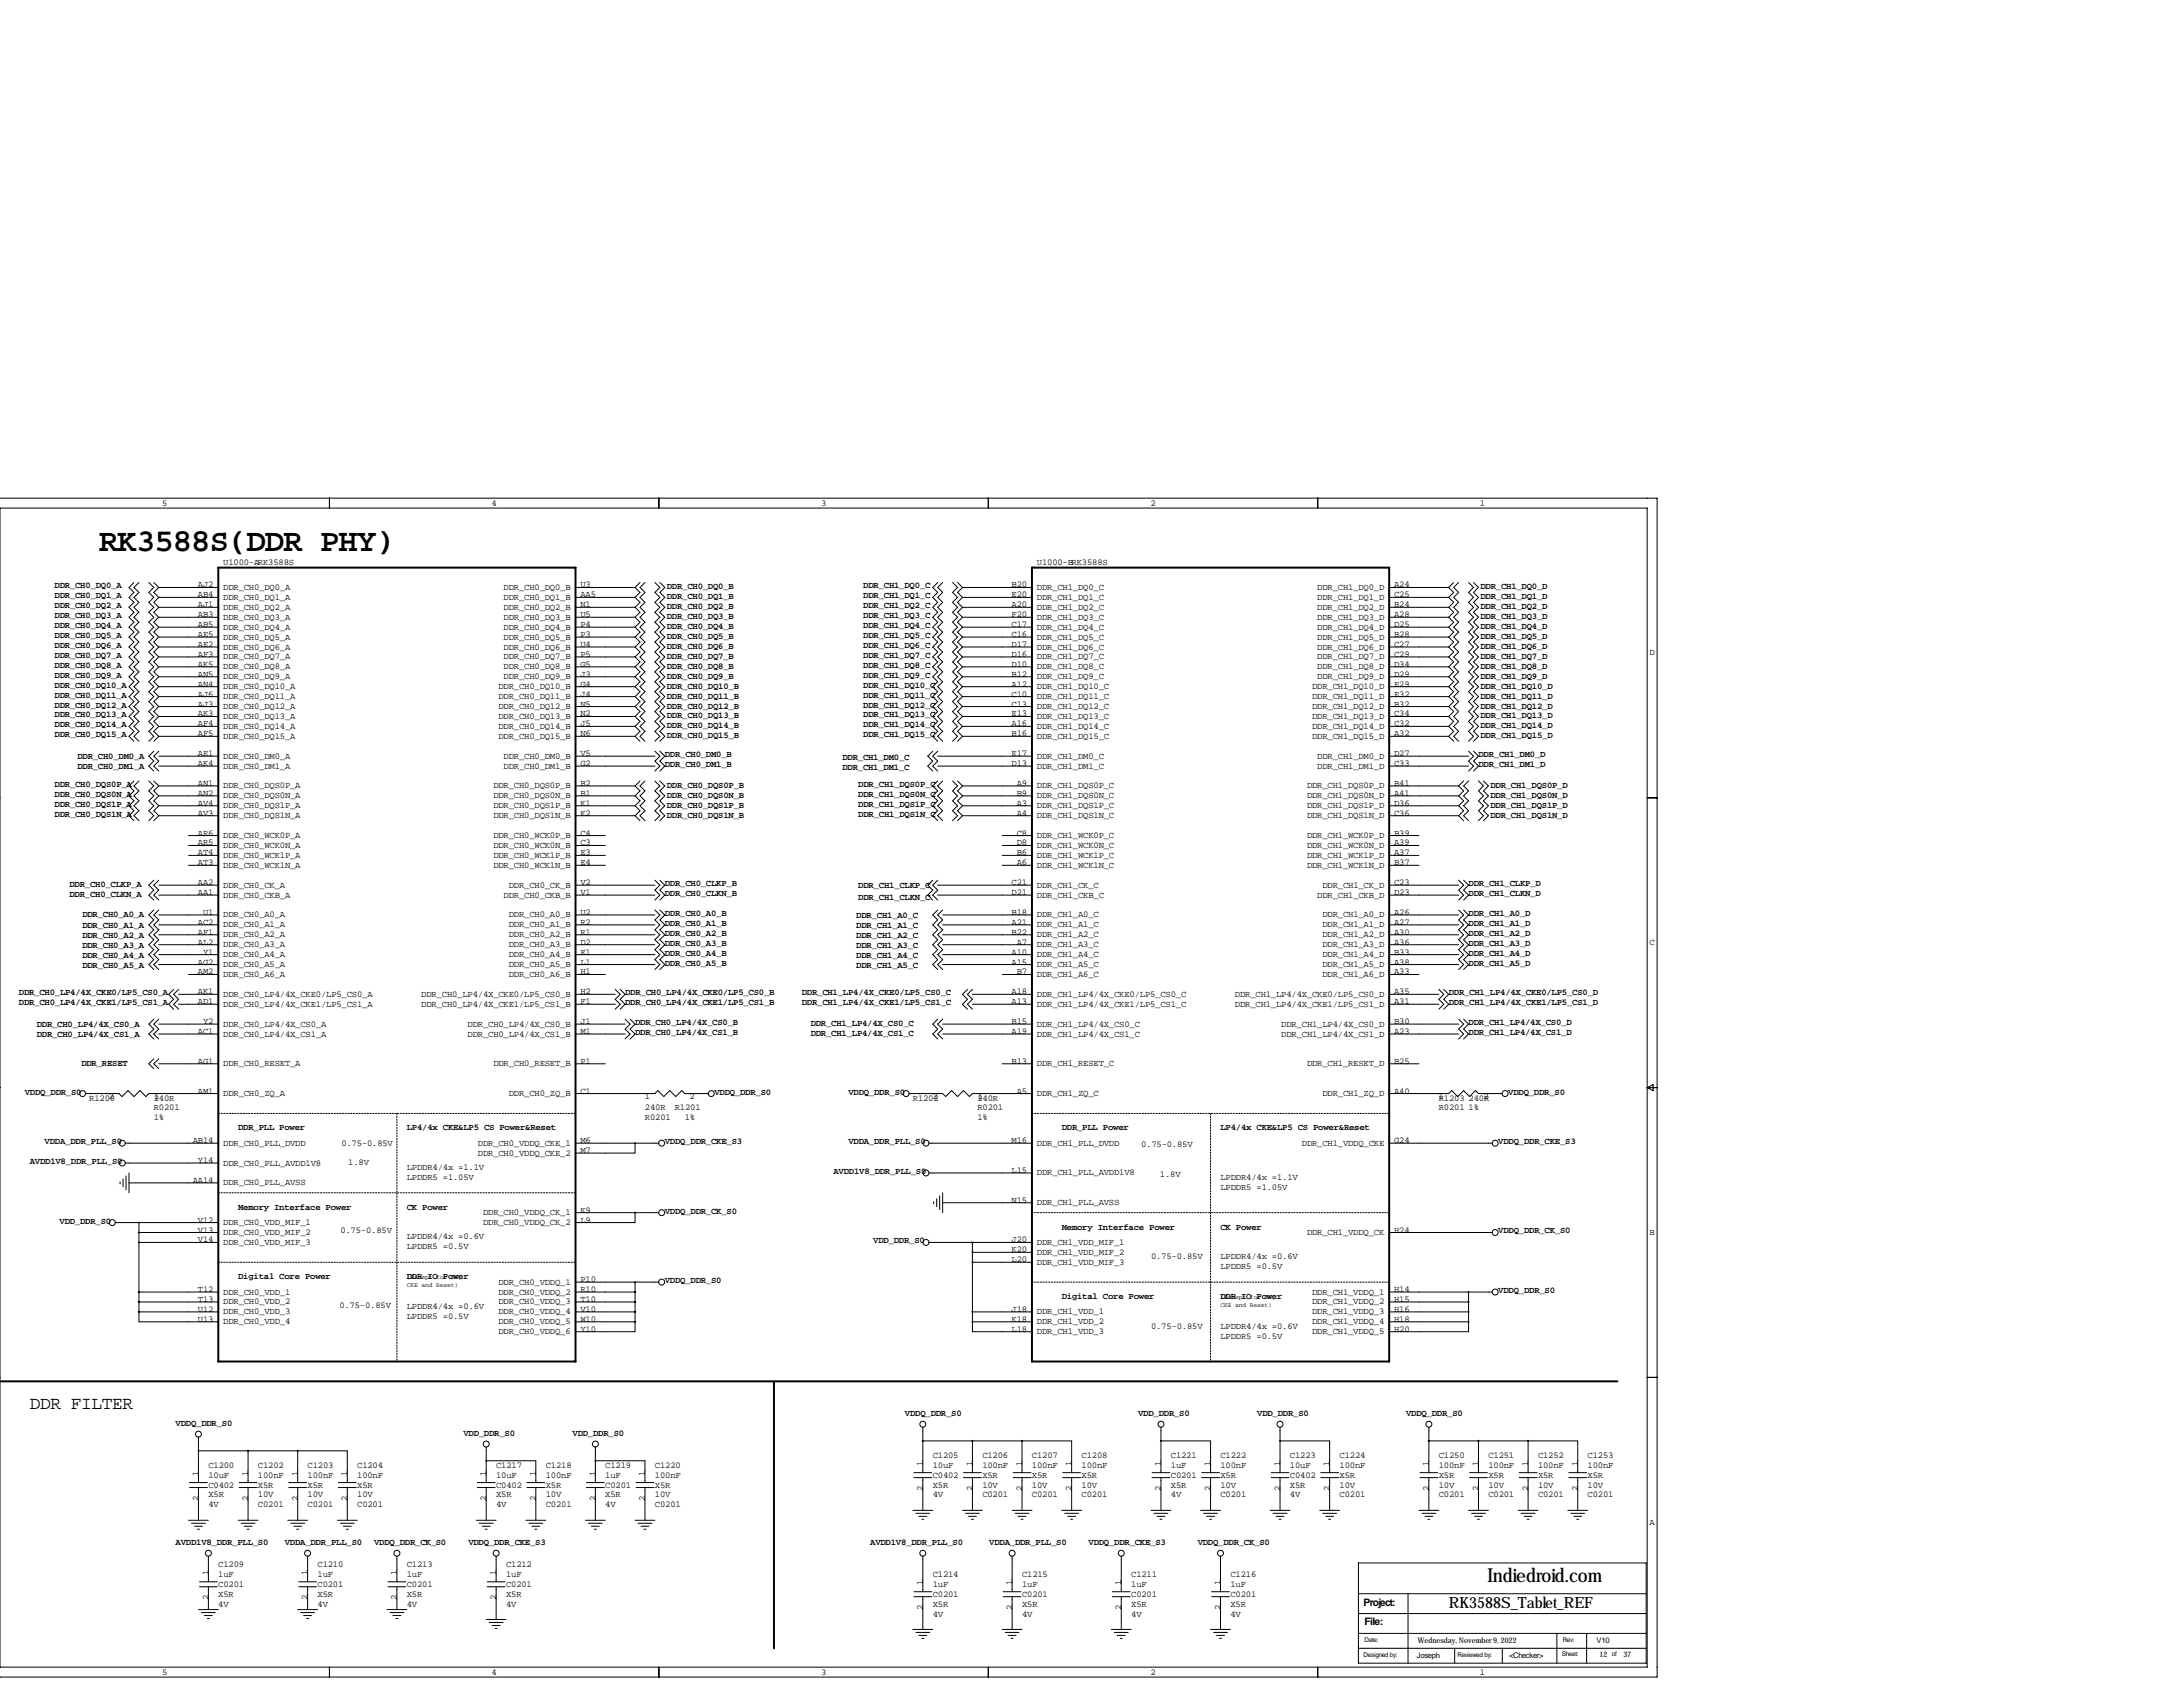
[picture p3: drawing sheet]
<svg xmlns="http://www.w3.org/2000/svg" width="559mm" height="432mm" viewBox="0 0 559 432" stroke-linecap="round" stroke-linejoin="round" font-family="sans-serif">
<defs><g id="words">
<text font-size="8.2" x="25.4" y="141">RK3588S(DDR PHY)</text>
<text font-size="4.9" x="380.7" y="404.9">Indiedroid.com</text>
<text font-size="4.6" x="7.6" y="360.7">DDR FILTER</text>
<text font-size="4" x="370.8" y="411.5">RK3588S_Tablet_REF</text>
<g font-size="2.6">
<text x="349" y="411">Project:</text>
<text x="349.2" y="416.1">File:</text>
</g>
<g font-size="2.3">
<text x="41.5" y="129.4">5</text>
<text x="125.8" y="129.4">4</text>
<text x="210.2" y="129.4">3</text>
<text x="294.5" y="129.4">2</text>
<text x="378.8" y="129.4">1</text>
<text x="57.1" y="144.5">U1000-ARK3588S</text>
<text x="265.4" y="144.5">U1000-BRK3588S</text>
<text x="14" y="150.6">DDR_CH0_DQ0_A</text>
<text x="14" y="153.2">DDR_CH0_DQ1_A</text>
<text x="14" y="155.7">DDR_CH0_DQ2_A</text>
<text x="50.7" y="150.4">AJ2</text>
<text x="50.7" y="152.9">AB4</text>
<text x="50.7" y="155.4">AJ1</text>
<text x="57.1" y="151">DDR_CH0_DQ0_A</text>
<text x="57.1" y="153.6">DDR_CH0_DQ1_A</text>
<text x="128.9" y="151">DDR_CH0_DQ0_B</text>
<text x="128.9" y="153.6">DDR_CH0_DQ1_B</text>
<text x="148.6" y="150.4">U3</text>
<text x="148.6" y="152.9">AA5</text>
<text x="148.6" y="155.4">N1</text>
<text x="170.7" y="150.9">DDR_CH0_DQ0_B</text>
<text x="170.7" y="153.4">DDR_CH0_DQ1_B</text>
<text x="170.7" y="156">DDR_CH0_DQ2_B</text>
<text x="221" y="150.6">DDR_CH1_DQ0_C</text>
<text x="221" y="153.2">DDR_CH1_DQ1_C</text>
<text x="221" y="155.7">DDR_CH1_DQ2_C</text>
<text x="258.9" y="150.4">B20</text>
<text x="258.9" y="152.9">E20</text>
<text x="258.9" y="155.4">A20</text>
<text x="265.4" y="151">DDR_CH1_DQ0_C</text>
<text x="265.4" y="153.6">DDR_CH1_DQ1_C</text>
<text x="337.2" y="151">DDR_CH1_DQ0_D</text>
<text x="337.2" y="153.6">DDR_CH1_DQ1_D</text>
<text x="356.9" y="150.4">A24</text>
<text x="356.9" y="152.9">C25</text>
<text x="356.9" y="155.4">B24</text>
<text x="379" y="150.9">DDR_CH1_DQ0_D</text>
<text x="379" y="153.4">DDR_CH1_DQ1_D</text>
<text x="379" y="156">DDR_CH1_DQ2_D</text>
<text x="14" y="158.2">DDR_CH0_DQ3_A</text>
<text x="14" y="160.8">DDR_CH0_DQ4_A</text>
<text x="50.7" y="158">AB3</text>
<text x="50.7" y="160.5">AB5</text>
<text x="57.1" y="156.1">DDR_CH0_DQ2_A</text>
<text x="57.1" y="158.6">DDR_CH0_DQ3_A</text>
<text x="57.1" y="161.2">DDR_CH0_DQ4_A</text>
<text x="128.9" y="156.1">DDR_CH0_DQ2_B</text>
<text x="128.9" y="158.6">DDR_CH0_DQ3_B</text>
<text x="128.9" y="161.2">DDR_CH0_DQ4_B</text>
<text x="148.6" y="158">U5</text>
<text x="148.6" y="160.5">P4</text>
<text x="170.7" y="158.5">DDR_CH0_DQ3_B</text>
<text x="170.7" y="161">DDR_CH0_DQ4_B</text>
<text x="221" y="158.2">DDR_CH1_DQ3_C</text>
<text x="221" y="160.8">DDR_CH1_DQ4_C</text>
<text x="258.9" y="158">F20</text>
<text x="258.9" y="160.5">C17</text>
<text x="265.4" y="156.1">DDR_CH1_DQ2_C</text>
<text x="265.4" y="158.6">DDR_CH1_DQ3_C</text>
<text x="265.4" y="161.2">DDR_CH1_DQ4_C</text>
<text x="337.2" y="156.1">DDR_CH1_DQ2_D</text>
<text x="337.2" y="158.6">DDR_CH1_DQ3_D</text>
<text x="337.2" y="161.2">DDR_CH1_DQ4_D</text>
<text x="356.9" y="158">A28</text>
<text x="356.9" y="160.5">D25</text>
<text x="379" y="158.5">DDR_CH1_DQ3_D</text>
<text x="379" y="161">DDR_CH1_DQ4_D</text>
<text x="14" y="163.3">DDR_CH0_DQ5_A</text>
<text x="14" y="165.9">DDR_CH0_DQ6_A</text>
<text x="50.7" y="163.1">AE5</text>
<text x="50.7" y="165.6">AE2</text>
<text x="57.1" y="163.7">DDR_CH0_DQ5_A</text>
<text x="57.1" y="166.3">DDR_CH0_DQ6_A</text>
<text x="128.9" y="163.7">DDR_CH0_DQ5_B</text>
<text x="128.9" y="166.3">DDR_CH0_DQ6_B</text>
<text x="148.6" y="163.1">P3</text>
<text x="148.6" y="165.6">U4</text>
<text x="170.7" y="163.6">DDR_CH0_DQ5_B</text>
<text x="170.7" y="166.1">DDR_CH0_DQ6_B</text>
<text x="221" y="163.3">DDR_CH1_DQ5_C</text>
<text x="221" y="165.9">DDR_CH1_DQ6_C</text>
<text x="258.9" y="163.1">C16</text>
<text x="258.9" y="165.6">D17</text>
<text x="265.4" y="163.7">DDR_CH1_DQ5_C</text>
<text x="265.4" y="166.3">DDR_CH1_DQ6_C</text>
<text x="337.2" y="163.7">DDR_CH1_DQ5_D</text>
<text x="337.2" y="166.3">DDR_CH1_DQ6_D</text>
<text x="356.9" y="163.1">B28</text>
<text x="356.9" y="165.6">C27</text>
<text x="379" y="163.6">DDR_CH1_DQ5_D</text>
<text x="379" y="166.1">DDR_CH1_DQ6_D</text>
<text x="422.3" y="167.8">D</text>
<text x="14" y="168.4">DDR_CH0_DQ7_A</text>
<text x="14" y="170.9">DDR_CH0_DQ8_A</text>
<text x="14" y="173.5">DDR_CH0_DQ9_A</text>
<text x="50.7" y="168.1">AF3</text>
<text x="50.7" y="170.7">AK5</text>
<text x="50.7" y="173.2">AN5</text>
<text x="57.1" y="168.8">DDR_CH0_DQ7_A</text>
<text x="57.1" y="171.3">DDR_CH0_DQ8_A</text>
<text x="57.1" y="173.9">DDR_CH0_DQ9_A</text>
<text x="128.9" y="168.8">DDR_CH0_DQ7_B</text>
<text x="128.9" y="171.3">DDR_CH0_DQ8_B</text>
<text x="128.9" y="173.9">DDR_CH0_DQ9_B</text>
<text x="148.6" y="168.1">P5</text>
<text x="148.6" y="170.7">G5</text>
<text x="148.6" y="173.2">J3</text>
<text x="170.7" y="168.7">DDR_CH0_DQ7_B</text>
<text x="170.7" y="171.2">DDR_CH0_DQ8_B</text>
<text x="170.7" y="173.7">DDR_CH0_DQ9_B</text>
<text x="221" y="168.4">DDR_CH1_DQ7_C</text>
<text x="221" y="170.9">DDR_CH1_DQ8_C</text>
<text x="221" y="173.5">DDR_CH1_DQ9_C</text>
<text x="258.9" y="168.1">D16</text>
<text x="258.9" y="170.7">D10</text>
<text x="258.9" y="173.2">B12</text>
<text x="265.4" y="168.8">DDR_CH1_DQ7_C</text>
<text x="265.4" y="171.3">DDR_CH1_DQ8_C</text>
<text x="265.4" y="173.9">DDR_CH1_DQ9_C</text>
<text x="337.2" y="168.8">DDR_CH1_DQ7_D</text>
<text x="337.2" y="171.3">DDR_CH1_DQ8_D</text>
<text x="337.2" y="173.9">DDR_CH1_DQ9_D</text>
<text x="356.9" y="168.1">C29</text>
<text x="356.9" y="170.7">D34</text>
<text x="356.9" y="173.2">D29</text>
<text x="379" y="168.7">DDR_CH1_DQ7_D</text>
<text x="379" y="171.2">DDR_CH1_DQ8_D</text>
<text x="379" y="173.7">DDR_CH1_DQ9_D</text>
<text x="14" y="176">DDR_CH0_DQ10_A</text>
<text x="14" y="178.6">DDR_CH0_DQ11_A</text>
<text x="50.7" y="175.8">AN4</text>
<text x="50.7" y="178.3">AJ6</text>
<text x="57.1" y="176.4">DDR_CH0_DQ10_A</text>
<text x="57.1" y="179">DDR_CH0_DQ11_A</text>
<text x="127.6" y="176.4">DDR_CH0_DQ10_B</text>
<text x="127.6" y="179">DDR_CH0_DQ11_B</text>
<text x="148.6" y="175.8">G4</text>
<text x="148.6" y="178.3">J4</text>
<text x="170.7" y="176.3">DDR_CH0_DQ10_B</text>
<text x="170.7" y="178.8">DDR_CH0_DQ11_B</text>
<text x="221" y="176">DDR_CH1_DQ10_C</text>
<text x="221" y="178.6">DDR_CH1_DQ11_C</text>
<text x="258.9" y="175.8">A12</text>
<text x="258.9" y="178.3">C10</text>
<text x="265.4" y="176.4">DDR_CH1_DQ10_C</text>
<text x="265.4" y="179">DDR_CH1_DQ11_C</text>
<text x="335.9" y="176.4">DDR_CH1_DQ10_D</text>
<text x="335.9" y="179">DDR_CH1_DQ11_D</text>
<text x="356.9" y="175.8">E29</text>
<text x="356.9" y="178.3">E32</text>
<text x="379" y="176.3">DDR_CH1_DQ10_D</text>
<text x="379" y="178.8">DDR_CH1_DQ11_D</text>
<text x="14" y="181.1">DDR_CH0_DQ12_A</text>
<text x="14" y="183.6">DDR_CH0_DQ13_A</text>
<text x="50.7" y="180.8">AJ3</text>
<text x="50.7" y="183.4">AK3</text>
<text x="50.7" y="185.9">AF4</text>
<text x="57.1" y="181.5">DDR_CH0_DQ12_A</text>
<text x="57.1" y="184">DDR_CH0_DQ13_A</text>
<text x="127.6" y="184">DDR_CH0_DQ13_B</text>
<text x="127.6" y="181.5">DDR_CH0_DQ12_B</text>
<text x="148.6" y="183.4">N2</text>
<text x="148.6" y="180.8">N5</text>
<text x="148.6" y="185.9">J5</text>
<text x="170.7" y="181.4">DDR_CH0_DQ12_B</text>
<text x="170.7" y="183.9">DDR_CH0_DQ13_B</text>
<text x="221" y="181.1">DDR_CH1_DQ12_C</text>
<text x="221" y="183.6">DDR_CH1_DQ13_C</text>
<text x="258.9" y="180.8">C13</text>
<text x="258.9" y="183.4">E13</text>
<text x="258.9" y="185.9">A16</text>
<text x="265.4" y="181.5">DDR_CH1_DQ12_C</text>
<text x="265.4" y="184">DDR_CH1_DQ13_C</text>
<text x="335.9" y="181.5">DDR_CH1_DQ12_D</text>
<text x="335.9" y="184">DDR_CH1_DQ13_D</text>
<text x="356.9" y="180.8">B32</text>
<text x="356.9" y="183.4">C34</text>
<text x="356.9" y="185.9">C32</text>
<text x="379" y="181.4">DDR_CH1_DQ12_D</text>
<text x="379" y="183.9">DDR_CH1_DQ13_D</text>
<text x="14" y="186.2">DDR_CH0_DQ14_A</text>
<text x="14" y="188.7">DDR_CH0_DQ15_A</text>
<text x="50.7" y="188.5">AF5</text>
<text x="57.1" y="186.6">DDR_CH0_DQ14_A</text>
<text x="57.1" y="189.1">DDR_CH0_DQ15_A</text>
<text x="127.6" y="186.6">DDR_CH0_DQ14_B</text>
<text x="127.6" y="189.1">DDR_CH0_DQ15_B</text>
<text x="148.6" y="188.5">N6</text>
<text x="170.7" y="186.4">DDR_CH0_DQ14_B</text>
<text x="170.7" y="189">DDR_CH0_DQ15_B</text>
<text x="221" y="186.2">DDR_CH1_DQ14_C</text>
<text x="221" y="188.7">DDR_CH1_DQ15_C</text>
<text x="258.9" y="188.5">B16</text>
<text x="265.4" y="186.6">DDR_CH1_DQ14_C</text>
<text x="265.4" y="189.1">DDR_CH1_DQ15_C</text>
<text x="335.9" y="186.6">DDR_CH1_DQ14_D</text>
<text x="335.9" y="189.1">DDR_CH1_DQ15_D</text>
<text x="356.9" y="188.5">A32</text>
<text x="379" y="186.4">DDR_CH1_DQ14_D</text>
<text x="379" y="189">DDR_CH1_DQ15_D</text>
<text x="19.8" y="194.3">DDR_CH0_DM0_A</text>
<text x="19.8" y="196.8">DDR_CH0_DM1_A</text>
<text x="50.7" y="193.5">AE1</text>
<text x="50.7" y="196.1">AK4</text>
<text x="57.1" y="194.2">DDR_CH0_DM0_A</text>
<text x="57.1" y="196.7">DDR_CH0_DM1_A</text>
<text x="128.9" y="194.2">DDR_CH0_DM0_B</text>
<text x="128.9" y="196.7">DDR_CH0_DM1_B</text>
<text x="148.6" y="193.5">V5</text>
<text x="148.6" y="196.1">G2</text>
<text x="170.2" y="193.8">DDR_CH0_DM0_B</text>
<text x="170.2" y="196.3">DDR_CH0_DM1_B</text>
<text x="215.6" y="194.6">DDR_CH1_DM0_C</text>
<text x="215.6" y="197.1">DDR_CH1_DM1_C</text>
<text x="258.9" y="193.5">E17</text>
<text x="258.9" y="196.1">D13</text>
<text x="265.4" y="194.2">DDR_CH1_DM0_C</text>
<text x="265.4" y="196.7">DDR_CH1_DM1_C</text>
<text x="337.2" y="194.2">DDR_CH1_DM0_D</text>
<text x="337.2" y="196.7">DDR_CH1_DM1_D</text>
<text x="356.9" y="193.5">D27</text>
<text x="356.9" y="196.1">C33</text>
<text x="378.5" y="193.8">DDR_CH1_DM0_D</text>
<text x="378.5" y="196.3">DDR_CH1_DM1_D</text>
<text x="14" y="201.4">DDR_CH0_DQS0P_A</text>
<text x="14" y="204">DDR_CH0_DQS0N_A</text>
<text x="50.7" y="203.7">AN2</text>
<text x="50.7" y="201.2">AN1</text>
<text x="57.1" y="201.8">DDR_CH0_DQS0P_A</text>
<text x="126.3" y="201.8">DDR_CH0_DQS0P_B</text>
<text x="148.6" y="203.7">B1</text>
<text x="148.6" y="201.2">B2</text>
<text x="170.7" y="201.7">DDR_CH0_DQS0P_B</text>
<text x="219.7" y="201.4">DDR_CH1_DQS0P_C</text>
<text x="219.7" y="204">DDR_CH1_DQS0N_C</text>
<text x="260.3" y="203.7">B9</text>
<text x="260.3" y="201.2">A9</text>
<text x="265.4" y="201.8">DDR_CH1_DQS0P_C</text>
<text x="334.6" y="201.8">DDR_CH1_DQS0P_D</text>
<text x="356.9" y="203.7">A41</text>
<text x="356.9" y="201.2">B41</text>
<text x="381.5" y="201.7">DDR_CH1_DQS0P_D</text>
<text x="14" y="206.5">DDR_CH0_DQS1P_A</text>
<text x="14" y="209">DDR_CH0_DQS1N_A</text>
<text x="50.7" y="208.8">AV3</text>
<text x="50.7" y="206.2">AV4</text>
<text x="57.1" y="204.4">DDR_CH0_DQS0N_A</text>
<text x="57.1" y="209.4">DDR_CH0_DQS1N_A</text>
<text x="57.1" y="206.9">DDR_CH0_DQS1P_A</text>
<text x="126.3" y="204.4">DDR_CH0_DQS0N_B</text>
<text x="126.3" y="209.4">DDR_CH0_DQS1N_B</text>
<text x="126.3" y="206.9">DDR_CH0_DQS1P_B</text>
<text x="148.6" y="208.8">K2</text>
<text x="148.6" y="206.2">K1</text>
<text x="170.7" y="204.2">DDR_CH0_DQS0N_B</text>
<text x="170.7" y="206.8">DDR_CH0_DQS1P_B</text>
<text x="170.7" y="209.3">DDR_CH0_DQS1N_B</text>
<text x="219.7" y="206.5">DDR_CH1_DQS1P_C</text>
<text x="219.7" y="209">DDR_CH1_DQS1N_C</text>
<text x="260.3" y="208.8">A4</text>
<text x="260.3" y="206.2">A3</text>
<text x="265.4" y="204.4">DDR_CH1_DQS0N_C</text>
<text x="265.4" y="209.4">DDR_CH1_DQS1N_C</text>
<text x="265.4" y="206.9">DDR_CH1_DQS1P_C</text>
<text x="334.6" y="204.4">DDR_CH1_DQS0N_D</text>
<text x="334.6" y="209.4">DDR_CH1_DQS1N_D</text>
<text x="334.6" y="206.9">DDR_CH1_DQS1P_D</text>
<text x="356.9" y="208.8">C36</text>
<text x="356.9" y="206.2">D36</text>
<text x="381.5" y="204.2">DDR_CH1_DQS0N_D</text>
<text x="381.5" y="206.8">DDR_CH1_DQS1P_D</text>
<text x="381.5" y="209.3">DDR_CH1_DQS1N_D</text>
<text x="50.7" y="213.9">AR6</text>
<text x="57.1" y="214.5">DDR_CH0_WCK0P_A</text>
<text x="126.3" y="214.5">DDR_CH0_WCK0P_B</text>
<text x="148.6" y="213.9">C4</text>
<text x="260.3" y="213.9">C8</text>
<text x="265.4" y="214.5">DDR_CH1_WCK0P_C</text>
<text x="334.6" y="214.5">DDR_CH1_WCK0P_D</text>
<text x="356.9" y="213.9">B39</text>
<text x="50.7" y="216.4">AR5</text>
<text x="50.7" y="218.9">AT4</text>
<text x="50.7" y="221.5">AT3</text>
<text x="57.1" y="217.1">DDR_CH0_WCK0N_A</text>
<text x="57.1" y="219.6">DDR_CH0_WCK1P_A</text>
<text x="126.3" y="217.1">DDR_CH0_WCK0N_B</text>
<text x="126.3" y="219.6">DDR_CH0_WCK1P_B</text>
<text x="148.6" y="216.4">C3</text>
<text x="148.6" y="218.9">E3</text>
<text x="148.6" y="221.5">E4</text>
<text x="260.3" y="216.4">D8</text>
<text x="260.3" y="218.9">B6</text>
<text x="260.3" y="221.5">A6</text>
<text x="265.4" y="217.1">DDR_CH1_WCK0N_C</text>
<text x="265.4" y="219.6">DDR_CH1_WCK1P_C</text>
<text x="334.6" y="217.1">DDR_CH1_WCK0N_D</text>
<text x="334.6" y="219.6">DDR_CH1_WCK1P_D</text>
<text x="356.9" y="216.4">A39</text>
<text x="356.9" y="218.9">A37</text>
<text x="356.9" y="221.5">B37</text>
<text x="17.8" y="227.1">DDR_CH0_CLKP_A</text>
<text x="50.7" y="226.6">AA2</text>
<text x="57.1" y="227.2">DDR_CH0_CK_A</text>
<text x="57.1" y="222.1">DDR_CH0_WCK1N_A</text>
<text x="126.3" y="222.1">DDR_CH0_WCK1N_B</text>
<text x="130.2" y="227.2">DDR_CH0_CK_B</text>
<text x="148.6" y="226.6">V2</text>
<text x="170.2" y="226.8">DDR_CH0_CLKP_B</text>
<text x="219.7" y="227.3">DDR_CH1_CLKP_C</text>
<text x="258.9" y="226.6">C21</text>
<text x="265.4" y="227.2">DDR_CH1_CK_C</text>
<text x="265.4" y="222.1">DDR_CH1_WCK1N_C</text>
<text x="334.6" y="222.1">DDR_CH1_WCK1N_D</text>
<text x="338.5" y="227.2">DDR_CH1_CK_D</text>
<text x="356.9" y="226.6">C23</text>
<text x="375.9" y="226.8">DDR_CH1_CLKP_D</text>
<text x="17.8" y="229.6">DDR_CH0_CLKN_A</text>
<text x="50.7" y="229.1">AA1</text>
<text x="57.1" y="229.8">DDR_CH0_CKB_A</text>
<text x="128.9" y="229.8">DDR_CH0_CKB_B</text>
<text x="148.6" y="229.1">V1</text>
<text x="170.2" y="229.4">DDR_CH0_CLKN_B</text>
<text x="219.7" y="230.4">DDR_CH1_CLKN_C</text>
<text x="258.9" y="229.1">D21</text>
<text x="265.4" y="229.8">DDR_CH1_CKB_C</text>
<text x="337.2" y="229.8">DDR_CH1_CKB_D</text>
<text x="356.9" y="229.1">D23</text>
<text x="375.9" y="229.4">DDR_CH1_CLKN_D</text>
<text x="21.1" y="234.7">DDR_CH0_A0_A</text>
<text x="21.1" y="237.5">DDR_CH0_A1_A</text>
<text x="50.7" y="236.7">AC2</text>
<text x="50.7" y="239.3">AF1</text>
<text x="52" y="234.2">U1</text>
<text x="57.1" y="234.8">DDR_CH0_A0_A</text>
<text x="57.1" y="237.4">DDR_CH0_A1_A</text>
<text x="57.1" y="239.9">DDR_CH0_A2_A</text>
<text x="130.2" y="234.8">DDR_CH0_A0_B</text>
<text x="130.2" y="237.4">DDR_CH0_A1_B</text>
<text x="130.2" y="239.9">DDR_CH0_A2_B</text>
<text x="148.6" y="234.2">U2</text>
<text x="148.6" y="236.7">R2</text>
<text x="148.6" y="239.3">R1</text>
<text x="170.2" y="234.4">DDR_CH0_A0_B</text>
<text x="170.2" y="237">DDR_CH0_A1_B</text>
<text x="170.2" y="239.5">DDR_CH0_A2_B</text>
<text x="219.2" y="234.9">DDR_CH1_A0_C</text>
<text x="219.2" y="237.5">DDR_CH1_A1_C</text>
<text x="258.9" y="234.2">B18</text>
<text x="258.9" y="236.7">A21</text>
<text x="258.9" y="239.3">B22</text>
<text x="265.4" y="234.8">DDR_CH1_A0_C</text>
<text x="265.4" y="237.4">DDR_CH1_A1_C</text>
<text x="265.4" y="239.9">DDR_CH1_A2_C</text>
<text x="338.5" y="234.8">DDR_CH1_A0_D</text>
<text x="338.5" y="237.4">DDR_CH1_A1_D</text>
<text x="338.5" y="239.9">DDR_CH1_A2_D</text>
<text x="356.9" y="234.2">A26</text>
<text x="356.9" y="236.7">A27</text>
<text x="356.9" y="239.3">A30</text>
<text x="375.9" y="234.4">DDR_CH1_A0_D</text>
<text x="375.9" y="237">DDR_CH1_A1_D</text>
<text x="375.9" y="239.5">DDR_CH1_A2_D</text>
<text x="21.1" y="240">DDR_CH0_A2_A</text>
<text x="21.1" y="242.6">DDR_CH0_A3_A</text>
<text x="21.1" y="245.1">DDR_CH0_A4_A</text>
<text x="50.7" y="241.8">AL2</text>
<text x="52" y="244.3">Y1</text>
<text x="57.1" y="242.5">DDR_CH0_A3_A</text>
<text x="57.1" y="245">DDR_CH0_A4_A</text>
<text x="130.2" y="242.5">DDR_CH0_A3_B</text>
<text x="130.2" y="245">DDR_CH0_A4_B</text>
<text x="148.6" y="241.8">D2</text>
<text x="148.6" y="244.3">E1</text>
<text x="170.2" y="242.1">DDR_CH0_A3_B</text>
<text x="170.2" y="244.6">DDR_CH0_A4_B</text>
<text x="219.2" y="240">DDR_CH1_A2_C</text>
<text x="219.2" y="242.6">DDR_CH1_A3_C</text>
<text x="219.2" y="245.1">DDR_CH1_A4_C</text>
<text x="258.9" y="244.3">A10</text>
<text x="260.3" y="241.8">A7</text>
<text x="265.4" y="242.5">DDR_CH1_A3_C</text>
<text x="265.4" y="245">DDR_CH1_A4_C</text>
<text x="338.5" y="242.5">DDR_CH1_A3_D</text>
<text x="338.5" y="245">DDR_CH1_A4_D</text>
<text x="356.9" y="241.8">A36</text>
<text x="356.9" y="244.3">B33</text>
<text x="375.9" y="242.1">DDR_CH1_A3_D</text>
<text x="375.9" y="244.6">DDR_CH1_A4_D</text>
<text x="422.3" y="241.9">C</text>
<text x="21.1" y="247.6">DDR_CH0_A5_A</text>
<text x="50.7" y="246.9">AG2</text>
<text x="50.7" y="249.4">AM2</text>
<text x="57.1" y="247.5">DDR_CH0_A5_A</text>
<text x="57.1" y="250.1">DDR_CH0_A6_A</text>
<text x="130.2" y="247.5">DDR_CH0_A5_B</text>
<text x="130.2" y="250.1">DDR_CH0_A6_B</text>
<text x="148.6" y="246.9">L1</text>
<text x="148.6" y="249.4">H1</text>
<text x="170.2" y="247.1">DDR_CH0_A5_B</text>
<text x="219.2" y="247.6">DDR_CH1_A5_C</text>
<text x="258.9" y="246.9">A15</text>
<text x="260.3" y="249.4">B7</text>
<text x="265.4" y="247.5">DDR_CH1_A5_C</text>
<text x="265.4" y="250.1">DDR_CH1_A6_C</text>
<text x="338.5" y="247.5">DDR_CH1_A5_D</text>
<text x="338.5" y="250.1">DDR_CH1_A6_D</text>
<text x="356.9" y="246.9">A38</text>
<text x="356.9" y="249.4">A33</text>
<text x="375.9" y="247.1">DDR_CH1_A5_D</text>
<text x="4.8" y="254.8">DDR_CH0_LP4/4X_CKE0/LP5_CS0_A</text>
<text x="4.8" y="257.3">DDR_CH0_LP4/4X_CKE1/LP5_CS1_A</text>
<text x="50.7" y="254.5">AK1</text>
<text x="50.7" y="257">AD1</text>
<text x="57.1" y="255.2">DDR_CH0_LP4/4X_CKE0/LP5_CS0_A</text>
<text x="57.1" y="257.7">DDR_CH0_LP4/4X_CKE1/LP5_CS1_A</text>
<text x="107.8" y="255.2">DDR_CH0_LP4/4X_CKE0/LP5_CS0_B</text>
<text x="107.8" y="257.7">DDR_CH0_LP4/4X_CKE1/LP5_CS1_B</text>
<text x="148.6" y="254.5">H2</text>
<text x="148.6" y="257">F1</text>
<text x="160" y="254.8">DDR_CH0_LP4/4X_CKE0/LP5_CS0_B</text>
<text x="160" y="257.3">DDR_CH0_LP4/4X_CKE1/LP5_CS1_B</text>
<text x="205.2" y="254.8">DDR_CH1_LP4/4X_CKE0/LP5_CS0_C</text>
<text x="205.2" y="257.3">DDR_CH1_LP4/4X_CKE1/LP5_CS1_C</text>
<text x="258.9" y="254.5">A18</text>
<text x="258.9" y="257">A13</text>
<text x="265.4" y="255.2">DDR_CH1_LP4/4X_CKE0/LP5_CS0_C</text>
<text x="265.4" y="257.7">DDR_CH1_LP4/4X_CKE1/LP5_CS1_C</text>
<text x="316.1" y="255.2">DDR_CH1_LP4/4X_CKE0/LP5_CS0_D</text>
<text x="316.1" y="257.7">DDR_CH1_LP4/4X_CKE1/LP5_CS1_D</text>
<text x="356.9" y="254.5">A35</text>
<text x="356.9" y="257">A31</text>
<text x="370.8" y="257.3">DDR_CH1_LP4/4X_CKE1/LP5_CS1_D</text>
<text x="370.8" y="254.8">DDR_CH1_LP4/4X_CKE0/LP5_CS0_D</text>
<text x="9.4" y="262.9">DDR_CH0_LP4/4X_CS0_A</text>
<text x="52" y="262.1">Y2</text>
<text x="57.1" y="262.8">DDR_CH0_LP4/4X_CS0_A</text>
<text x="119.7" y="262.8">DDR_CH0_LP4/4X_CS0_B</text>
<text x="148.6" y="262.1">J1</text>
<text x="162.6" y="262.4">DDR_CH0_LP4/4X_CS0_B</text>
<text x="207.5" y="262.6">DDR_CH1_LP4/4X_CS0_C</text>
<text x="258.9" y="262.1">B15</text>
<text x="265.4" y="262.8">DDR_CH1_LP4/4X_CS0_C</text>
<text x="328" y="262.8">DDR_CH1_LP4/4X_CS0_D</text>
<text x="356.9" y="262.1">B30</text>
<text x="375.9" y="262.4">DDR_CH1_LP4/4X_CS0_D</text>
<text x="9.4" y="265.4">DDR_CH0_LP4/4X_CS1_A</text>
<text x="50.7" y="264.7">AC1</text>
<text x="57.1" y="265.3">DDR_CH0_LP4/4X_CS1_A</text>
<text x="119.7" y="265.3">DDR_CH0_LP4/4X_CS1_B</text>
<text x="148.6" y="264.7">M1</text>
<text x="162.6" y="264.9">DDR_CH0_LP4/4X_CS1_B</text>
<text x="207.5" y="265.2">DDR_CH1_LP4/4X_CS1_C</text>
<text x="258.9" y="264.7">A19</text>
<text x="265.4" y="265.3">DDR_CH1_LP4/4X_CS1_C</text>
<text x="328" y="265.3">DDR_CH1_LP4/4X_CS1_D</text>
<text x="356.9" y="264.7">A23</text>
<text x="375.9" y="264.9">DDR_CH1_LP4/4X_CS1_D</text>
<text x="20.8" y="272.8">DDR_RESET</text>
<text x="50.7" y="272.3">AG1</text>
<text x="57.1" y="272.9">DDR_CH0_RESET_A</text>
<text x="126.3" y="272.9">DDR_CH0_RESET_B</text>
<text x="148.6" y="272.3">P1</text>
<text x="258.9" y="272.3">B13</text>
<text x="265.4" y="272.9">DDR_CH1_RESET_C</text>
<text x="334.6" y="272.9">DDR_CH1_RESET_D</text>
<text x="356.9" y="272.3">B25</text>
<text x="6.3" y="280.2">VDDQ_DDR_S0</text>
<text x="22.9" y="281.7">R1200</text>
<text x="27.9" y="281.2">2</text>
<text x="39.4" y="281.2">1</text>
<text x="39.4" y="281.7">240R</text>
<text x="50.7" y="279.9">AM1</text>
<text x="57.1" y="280.6">DDR_CH0_ZQ_A</text>
<text x="130.2" y="280.6">DDR_CH0_ZQ_B</text>
<text x="148.6" y="279.9">C1</text>
<text x="165.1" y="281.2">1</text>
<text x="176.5" y="281.2">2</text>
<text x="182.9" y="280.2">VDDQ_DDR_S0</text>
<text x="217.2" y="280.2">VDDQ_DDR_S0</text>
<text x="233.7" y="281.7">R1202</text>
<text x="238.7" y="281.2">2</text>
<text x="250.2" y="281.2">1</text>
<text x="250.2" y="281.7">240R</text>
<text x="260.3" y="279.9">A5</text>
<text x="265.4" y="280.6">DDR_CH1_ZQ_C</text>
<text x="338.5" y="280.6">DDR_CH1_ZQ_D</text>
<text x="356.9" y="279.9">A40</text>
<text x="368.3" y="281.2">1</text>
<text x="368.3" y="281.7">R1203</text>
<text x="375.9" y="281.7">240R</text>
<text x="379.7" y="281.2">2</text>
<text x="386.1" y="280.2">VDDQ_DDR_S0</text>
<text x="39.4" y="284.2">R0201</text>
<text x="39.4" y="286.8">1%</text>
<text x="165.1" y="286.8">R0201</text>
<text x="165.1" y="284.2">240R</text>
<text x="172.7" y="284.2">R1201</text>
<text x="175.3" y="286.8">1%</text>
<text x="250.2" y="284.2">R0201</text>
<text x="250.2" y="286.8">1%</text>
<text x="368.3" y="284.2">R0201</text>
<text x="375.9" y="284.2">1%</text>
<text x="11.4" y="292.9">VDDA_DDR_PLL_S0</text>
<text x="49.3" y="292.6">AB14</text>
<text x="57.1" y="293.3">DDR_CH0_PLL_DVDD</text>
<text x="61" y="289.3">DDR_PLL Power</text>
<text x="87.4" y="293.4">0.75-0.85V</text>
<text x="104.1" y="289.3">LP4/4x CKE&amp;LP5 CS Power&amp;Reset</text>
<text x="122.3" y="293.3">DDR_CH0_VDDQ_CKE_1</text>
<text x="148.6" y="292.6">M6</text>
<text x="170.2" y="292.9">VDDQ_DDR_CKE_S3</text>
<text x="217.2" y="292.9">VDDA_DDR_PLL_S0</text>
<text x="258.9" y="292.6">M16</text>
<text x="265.4" y="293.3">DDR_CH1_PLL_DVDD</text>
<text x="271.8" y="289.3">DDR_PLL Power</text>
<text x="292.1" y="293.6">0.75-0.85V</text>
<text x="312.4" y="289.3">LP4/4x CKE&amp;LP5 CS Power&amp;Reset</text>
<text x="333.2" y="293.3">DDR_CH1_VDDQ_CKE</text>
<text x="356.9" y="292.6">G24</text>
<text x="383.5" y="292.9">VDDQ_DDR_CKE_S3</text>
<text x="7.6" y="297.9">AVDD1V8_DDR_PLL_S0</text>
<text x="50.7" y="297.7">Y14</text>
<text x="57.1" y="298.3">DDR_CH0_PLL_AVDD1V8</text>
<text x="89.2" y="298.2">1.8V</text>
<text x="104.1" y="299.5">LPDDR4/4x =1.1V</text>
<text x="122.3" y="295.8">DDR_CH0_VDDQ_CKE_2</text>
<text x="148.6" y="295.1">M7</text>
<text x="49.3" y="302.8">AA14</text>
<text x="57.1" y="303.4">DDR_CH0_PLL_AVSS</text>
<text x="104.1" y="302">LPDDR5 =1.05V</text>
<text x="213.4" y="300.5">AVDD1V8_DDR_PLL_S0</text>
<text x="258.9" y="300.2">L15</text>
<text x="265.4" y="300.9">DDR_CH1_PLL_AVDD1V8</text>
<text x="296.9" y="301.2">1.8V</text>
<text x="312.4" y="302">LPDDR4/4x =1.1V</text>
<text x="312.4" y="304.5">LPDDR5 =1.05V</text>
<text x="61" y="309.6">Memory Interface Power</text>
<text x="104.1" y="309.6">CK Power</text>
<text x="123.7" y="311">DDR_CH0_VDDQ_CK_1</text>
<text x="148.6" y="310.4">K9</text>
<text x="170.2" y="310.6">VDDQ_DDR_CK_S0</text>
<text x="258.9" y="307.8">N15</text>
<text x="265.4" y="308.5">DDR_CH1_PLL_AVSS</text>
<text x="15.2" y="313.2">VDD_DDR_S0</text>
<text x="50.7" y="315.5">V13</text>
<text x="50.7" y="312.9">V12</text>
<text x="57.1" y="316.1">DDR_CH0_VDD_MIF_2</text>
<text x="57.1" y="313.6">DDR_CH0_VDD_MIF_1</text>
<text x="87.1" y="315.7">0.75-0.85V</text>
<text x="104.1" y="317.2">LPDDR4/4x =0.6V</text>
<text x="123.7" y="313.6">DDR_CH0_VDDQ_CK_2</text>
<text x="148.6" y="312.9">L9</text>
<text x="271.8" y="314.7">Memory Interface Power</text>
<text x="312.4" y="314.7">CK Power</text>
<text x="334.6" y="316.1">DDR_CH1_VDDQ_CK</text>
<text x="356.9" y="315.5">H24</text>
<text x="383.5" y="315.7">VDDQ_DDR_CK_S0</text>
<text x="422.3" y="316.1">B</text>
<text x="50.7" y="318">V14</text>
<text x="57.1" y="318.7">DDR_CH0_VDD_MIF_3</text>
<text x="104.1" y="319.8">LPDDR5 =0.5V</text>
<text x="223.5" y="318.3">VDD_DDR_S0</text>
<text x="258.9" y="318">J20</text>
<text x="258.9" y="320.5">K20</text>
<text x="258.9" y="323.1">L20</text>
<text x="265.4" y="318.7">DDR_CH1_VDD_MIF_1</text>
<text x="265.4" y="321.2">DDR_CH1_VDD_MIF_2</text>
<text x="265.4" y="323.7">DDR_CH1_VDD_MIF_3</text>
<text x="294.6" y="322.3">0.75-0.85V</text>
<text x="312.4" y="322.3">LPDDR4/4x =0.6V</text>
<text x="61" y="327.4">Digital Core Power</text>
<text x="104.1" y="327.4">DDR IO Power</text>
<text x="127.6" y="328.8">DDR_CH0_VDDQ_1</text>
<text x="148.6" y="328.2">P10</text>
<text x="170.2" y="328.4">VDDQ_DDR_S0</text>
<text x="312.4" y="324.9">LPDDR5 =0.5V</text>
<text x="50.7" y="330.7">T12</text>
<text x="50.7" y="333.2">T13</text>
<text x="50.7" y="335.8">U12</text>
<text x="57.1" y="331.4">DDR_CH0_VDD_1</text>
<text x="57.1" y="333.9">DDR_CH0_VDD_2</text>
<text x="86.9" y="334.8">0.75-0.85V</text>
<text x="104.1" y="335">LPDDR4/4x =0.6V</text>
<text x="127.6" y="333.9">DDR_CH0_VDDQ_3</text>
<text x="127.6" y="331.4">DDR_CH0_VDDQ_2</text>
<text x="148.6" y="335.8">V10</text>
<text x="148.6" y="333.2">T10</text>
<text x="148.6" y="330.7">R10</text>
<text x="258.9" y="335.8">J18</text>
<text x="271.8" y="332.5">Digital Core Power</text>
<text x="312.4" y="332.5">DDR IO Power</text>
<text x="335.9" y="333.9">DDR_CH1_VDDQ_2</text>
<text x="335.9" y="331.4">DDR_CH1_VDDQ_1</text>
<text x="356.9" y="335.8">H16</text>
<text x="356.9" y="333.2">H15</text>
<text x="356.9" y="330.7">H14</text>
<text x="383.5" y="331">VDDQ_DDR_S0</text>
<text x="50.7" y="338.3">U13</text>
<text x="57.1" y="336.4">DDR_CH0_VDD_3</text>
<text x="57.1" y="339">DDR_CH0_VDD_4</text>
<text x="104.1" y="337.6">LPDDR5 =0.5V</text>
<text x="127.6" y="339">DDR_CH0_VDDQ_5</text>
<text x="127.6" y="336.4">DDR_CH0_VDDQ_4</text>
<text x="127.6" y="341.5">DDR_CH0_VDDQ_6</text>
<text x="148.6" y="338.3">W10</text>
<text x="148.6" y="340.9">Y10</text>
<text x="258.9" y="338.3">K18</text>
<text x="258.9" y="340.9">L18</text>
<text x="265.4" y="336.4">DDR_CH1_VDD_1</text>
<text x="265.4" y="339">DDR_CH1_VDD_2</text>
<text x="265.4" y="341.5">DDR_CH1_VDD_3</text>
<text x="294.6" y="340.1">0.75-0.85V</text>
<text x="312.4" y="340.1">LPDDR4/4x =0.6V</text>
<text x="335.9" y="341.5">DDR_CH1_VDDQ_5</text>
<text x="335.9" y="339">DDR_CH1_VDDQ_4</text>
<text x="335.9" y="336.4">DDR_CH1_VDDQ_3</text>
<text x="356.9" y="340.9">H20</text>
<text x="356.9" y="338.3">H18</text>
<text x="312.4" y="342.6">LPDDR5 =0.5V</text>
<text x="45" y="365">VDDQ_DDR_S0</text>
<text x="231.6" y="362.5">VDDQ_DDR_S0</text>
<text x="291.3" y="362.5">VDD_DDR_S0</text>
<text x="321.8" y="362.5">VDD_DDR_S0</text>
<text x="359.9" y="362.5">VDDQ_DDR_S0</text>
<text x="118.6" y="367.5">VDD_DDR_S0</text>
<text x="146.6" y="367.5">VDD_DDR_S0</text>
<text x="50.8" y="377.7" transform="rotate(-90 50.8 377.7)">1</text>
<text x="53.3" y="375.7">C1200</text>
<text x="63.5" y="377.7" transform="rotate(-90 63.5 377.7)">1</text>
<text x="66" y="375.7">C1202</text>
<text x="76.2" y="377.7" transform="rotate(-90 76.2 377.7)">1</text>
<text x="78.7" y="375.7">C1203</text>
<text x="88.9" y="377.7" transform="rotate(-90 88.9 377.7)">1</text>
<text x="91.4" y="375.7">C1204</text>
<text x="124.5" y="377.7" transform="rotate(-90 124.5 377.7)">1</text>
<text x="127" y="375.7">C1217</text>
<text x="137.2" y="377.7" transform="rotate(-90 137.2 377.7)">1</text>
<text x="139.7" y="375.7">C1218</text>
<text x="152.4" y="377.7" transform="rotate(-90 152.4 377.7)">1</text>
<text x="154.9" y="375.7">C1219</text>
<text x="165.1" y="377.7" transform="rotate(-90 165.1 377.7)">1</text>
<text x="167.6" y="375.7">C1220</text>
<text x="236.2" y="375.2" transform="rotate(-90 236.2 375.2)">1</text>
<text x="238.8" y="373.1">C1205</text>
<text x="238.8" y="375.7">10uF</text>
<text x="248.9" y="375.2" transform="rotate(-90 248.9 375.2)">1</text>
<text x="251.5" y="373.1">C1206</text>
<text x="251.5" y="375.7">100nF</text>
<text x="261.6" y="375.2" transform="rotate(-90 261.6 375.2)">1</text>
<text x="264.2" y="373.1">C1207</text>
<text x="264.2" y="375.7">100nF</text>
<text x="274.3" y="375.2" transform="rotate(-90 274.3 375.2)">1</text>
<text x="276.9" y="373.1">C1208</text>
<text x="276.9" y="375.7">100nF</text>
<text x="297.2" y="375.2" transform="rotate(-90 297.2 375.2)">1</text>
<text x="299.7" y="373.1">C1221</text>
<text x="299.7" y="375.7">1uF</text>
<text x="309.9" y="375.2" transform="rotate(-90 309.9 375.2)">1</text>
<text x="312.4" y="373.1">C1222</text>
<text x="312.4" y="375.7">100nF</text>
<text x="327.7" y="375.2" transform="rotate(-90 327.7 375.2)">1</text>
<text x="330.2" y="373.1">C1223</text>
<text x="330.2" y="375.7">10uF</text>
<text x="340.4" y="375.2" transform="rotate(-90 340.4 375.2)">1</text>
<text x="342.9" y="373.1">C1224</text>
<text x="342.9" y="375.7">100nF</text>
<text x="365.8" y="375.2" transform="rotate(-90 365.8 375.2)">1</text>
<text x="368.3" y="373.1">C1250</text>
<text x="368.3" y="375.7">100nF</text>
<text x="378.5" y="375.2" transform="rotate(-90 378.5 375.2)">1</text>
<text x="381" y="373.1">C1251</text>
<text x="381" y="375.7">100nF</text>
<text x="391.2" y="375.2" transform="rotate(-90 391.2 375.2)">1</text>
<text x="393.7" y="373.1">C1252</text>
<text x="393.7" y="375.7">100nF</text>
<text x="403.9" y="375.2" transform="rotate(-90 403.9 375.2)">1</text>
<text x="406.4" y="373.1">C1253</text>
<text x="406.4" y="375.7">100nF</text>
<text x="53.3" y="380.7">C0402</text>
<text x="53.3" y="383.3">X5R</text>
<text x="53.3" y="378.2">10uF</text>
<text x="66" y="383.3">10V</text>
<text x="66" y="380.7">X5R</text>
<text x="66" y="378.2">100nF</text>
<text x="78.7" y="380.7">X5R</text>
<text x="78.7" y="383.3">10V</text>
<text x="78.7" y="378.2">100nF</text>
<text x="91.4" y="380.7">X5R</text>
<text x="91.4" y="383.3">10V</text>
<text x="91.4" y="378.2">100nF</text>
<text x="127" y="380.7">C0402</text>
<text x="127" y="383.3">X5R</text>
<text x="127" y="378.2">10uF</text>
<text x="139.7" y="383.3">10V</text>
<text x="139.7" y="380.7">X5R</text>
<text x="139.7" y="378.2">100nF</text>
<text x="154.9" y="380.7">C0201</text>
<text x="154.9" y="383.3">X5R</text>
<text x="154.9" y="378.2">1uF</text>
<text x="167.6" y="383.3">10V</text>
<text x="167.6" y="380.7">X5R</text>
<text x="167.6" y="378.2">100nF</text>
<text x="236.2" y="381.6" transform="rotate(-90 236.2 381.6)">2</text>
<text x="238.8" y="378.2">C0402</text>
<text x="238.8" y="383.3">4V</text>
<text x="238.8" y="380.7">X5R</text>
<text x="248.9" y="381.6" transform="rotate(-90 248.9 381.6)">2</text>
<text x="251.5" y="383.3">C0201</text>
<text x="251.5" y="380.7">10V</text>
<text x="251.5" y="378.2">X5R</text>
<text x="261.6" y="381.6" transform="rotate(-90 261.6 381.6)">2</text>
<text x="264.2" y="383.3">C0201</text>
<text x="264.2" y="380.7">10V</text>
<text x="264.2" y="378.2">X5R</text>
<text x="274.3" y="381.6" transform="rotate(-90 274.3 381.6)">2</text>
<text x="276.9" y="383.3">C0201</text>
<text x="276.9" y="378.2">X5R</text>
<text x="276.9" y="380.7">10V</text>
<text x="297.2" y="381.6" transform="rotate(-90 297.2 381.6)">2</text>
<text x="299.7" y="378.2">C0201</text>
<text x="299.7" y="380.7">X5R</text>
<text x="299.7" y="383.3">4V</text>
<text x="309.9" y="381.6" transform="rotate(-90 309.9 381.6)">2</text>
<text x="312.4" y="383.3">C0201</text>
<text x="312.4" y="378.2">X5R</text>
<text x="312.4" y="380.7">10V</text>
<text x="327.7" y="381.6" transform="rotate(-90 327.7 381.6)">2</text>
<text x="330.2" y="378.2">C0402</text>
<text x="330.2" y="383.3">4V</text>
<text x="330.2" y="380.7">X5R</text>
<text x="340.4" y="381.6" transform="rotate(-90 340.4 381.6)">2</text>
<text x="342.9" y="383.3">C0201</text>
<text x="342.9" y="378.2">X5R</text>
<text x="342.9" y="380.7">10V</text>
<text x="365.8" y="381.6" transform="rotate(-90 365.8 381.6)">2</text>
<text x="368.3" y="383.3">C0201</text>
<text x="368.3" y="380.7">10V</text>
<text x="368.3" y="378.2">X5R</text>
<text x="378.5" y="381.6" transform="rotate(-90 378.5 381.6)">2</text>
<text x="381" y="383.3">C0201</text>
<text x="381" y="380.7">10V</text>
<text x="381" y="378.2">X5R</text>
<text x="391.2" y="381.6" transform="rotate(-90 391.2 381.6)">2</text>
<text x="393.7" y="383.3">C0201</text>
<text x="393.7" y="380.7">10V</text>
<text x="393.7" y="378.2">X5R</text>
<text x="403.9" y="381.6" transform="rotate(-90 403.9 381.6)">2</text>
<text x="406.4" y="383.3">C0201</text>
<text x="406.4" y="380.7">10V</text>
<text x="406.4" y="378.2">X5R</text>
<text x="50.8" y="384.1" transform="rotate(-90 50.8 384.1)">2</text>
<text x="53.3" y="385.8">4V</text>
<text x="63.5" y="384.1" transform="rotate(-90 63.5 384.1)">2</text>
<text x="66" y="385.8">C0201</text>
<text x="76.2" y="384.1" transform="rotate(-90 76.2 384.1)">2</text>
<text x="78.7" y="385.8">C0201</text>
<text x="88.9" y="384.1" transform="rotate(-90 88.9 384.1)">2</text>
<text x="91.4" y="385.8">C0201</text>
<text x="124.5" y="384.1" transform="rotate(-90 124.5 384.1)">2</text>
<text x="127" y="385.8">4V</text>
<text x="137.2" y="384.1" transform="rotate(-90 137.2 384.1)">2</text>
<text x="139.7" y="385.8">C0201</text>
<text x="152.4" y="384.1" transform="rotate(-90 152.4 384.1)">2</text>
<text x="154.9" y="385.8">4V</text>
<text x="165.1" y="384.1" transform="rotate(-90 165.1 384.1)">2</text>
<text x="167.6" y="385.8">C0201</text>
<text x="45" y="395.5">AVDD1V8_DDR_PLL_S0</text>
<text x="72.9" y="395.5">VDDA_DDR_PLL_S0</text>
<text x="95.8" y="395.5">VDDQ_DDR_CK_S0</text>
<text x="119.9" y="395.5">VDDQ_DDR_CKE_S3</text>
<text x="222.8" y="395.5">AVDD1V8_DDR_PLL_S0</text>
<text x="253.2" y="395.5">VDDA_DDR_PLL_S0</text>
<text x="278.6" y="395.5">VDDQ_DDR_CKE_S3</text>
<text x="306.6" y="395.5">VDDQ_DDR_CK_S0</text>
<text x="422.3" y="390.3">A</text>
<text x="55.9" y="401.1">C1209</text>
<text x="81.3" y="401.1">C1210</text>
<text x="104.1" y="401.1">C1213</text>
<text x="129.5" y="401.1">C1212</text>
<text x="53.3" y="403.1" transform="rotate(-90 53.3 403.1)">1</text>
<text x="55.9" y="406.1">C0201</text>
<text x="55.9" y="403.6">1uF</text>
<text x="78.7" y="403.1" transform="rotate(-90 78.7 403.1)">1</text>
<text x="81.3" y="406.1">C0201</text>
<text x="81.3" y="403.6">1uF</text>
<text x="101.6" y="403.1" transform="rotate(-90 101.6 403.1)">1</text>
<text x="104.1" y="406.1">C0201</text>
<text x="104.1" y="403.6">1uF</text>
<text x="127" y="403.1" transform="rotate(-90 127 403.1)">1</text>
<text x="129.5" y="406.1">C0201</text>
<text x="129.5" y="403.6">1uF</text>
<text x="236.2" y="405.6" transform="rotate(-90 236.2 405.6)">1</text>
<text x="238.8" y="403.6">C1214</text>
<text x="238.8" y="406.1">1uF</text>
<text x="259.1" y="405.6" transform="rotate(-90 259.1 405.6)">1</text>
<text x="261.6" y="403.6">C1215</text>
<text x="261.6" y="406.1">1uF</text>
<text x="287" y="405.6" transform="rotate(-90 287 405.6)">1</text>
<text x="289.6" y="403.6">C1211</text>
<text x="289.6" y="406.1">1uF</text>
<text x="312.4" y="405.6" transform="rotate(-90 312.4 405.6)">1</text>
<text x="315" y="403.6">C1216</text>
<text x="315" y="406.1">1uF</text>
<text x="53.3" y="409.5" transform="rotate(-90 53.3 409.5)">2</text>
<text x="55.9" y="411.2">4V</text>
<text x="55.9" y="408.7">X5R</text>
<text x="78.7" y="409.5" transform="rotate(-90 78.7 409.5)">2</text>
<text x="81.3" y="408.7">X5R</text>
<text x="81.3" y="411.2">4V</text>
<text x="101.6" y="409.5" transform="rotate(-90 101.6 409.5)">2</text>
<text x="104.1" y="408.7">X5R</text>
<text x="104.1" y="411.2">4V</text>
<text x="127" y="409.5" transform="rotate(-90 127 409.5)">2</text>
<text x="129.5" y="408.7">X5R</text>
<text x="129.5" y="411.2">4V</text>
<text x="236.2" y="412" transform="rotate(-90 236.2 412)">2</text>
<text x="238.8" y="408.7">C0201</text>
<text x="238.8" y="413.8">4V</text>
<text x="238.8" y="411.2">X5R</text>
<text x="259.1" y="412" transform="rotate(-90 259.1 412)">2</text>
<text x="261.6" y="408.7">C0201</text>
<text x="261.6" y="411.2">X5R</text>
<text x="261.6" y="413.8">4V</text>
<text x="287" y="412" transform="rotate(-90 287 412)">2</text>
<text x="289.6" y="408.7">C0201</text>
<text x="289.6" y="413.8">4V</text>
<text x="289.6" y="411.2">X5R</text>
<text x="312.4" y="412" transform="rotate(-90 312.4 412)">2</text>
<text x="315" y="408.7">C0201</text>
<text x="315" y="411.2">X5R</text>
<text x="315" y="413.8">4V</text>
<text x="41.5" y="428.6">5</text>
<text x="125.8" y="428.6">4</text>
<text x="210.2" y="428.6">3</text>
<text x="294.5" y="428.6">2</text>
<text x="378.8" y="428.6">1</text>
</g>
<g font-size="2">
<text x="362.7" y="424.4">Joseph</text>
<text x="363" y="420.6">Wednesday, November 9, 2022</text>
<text x="386.3" y="424.4">&lt;Checker&gt;</text>
<text x="408.7" y="420.6">V10</text>
<text x="409.4" y="424.2">12</text>
<text x="415.5" y="424.2">37</text>
</g>
<g font-size="1.6">
<text x="104.1" y="329.4">CKE and Reset)</text>
<text x="104.1" y="327.4">(Except for CK,</text>
<text x="312.4" y="334.5">CKE and Reset)</text>
<text x="312.4" y="332.4">(Except for CK,</text>
<text x="349" y="424.2">Designed by:</text>
<text x="349.2" y="420.4">Date:</text>
<text x="373.1" y="424.2">Reviewed by:</text>
<text x="399.8" y="423.9">Sheet:</text>
<text x="400" y="420.4">Rev:</text>
<text x="412.6" y="423.9">of</text>
</g>
</g></defs>
<path d="M55.9 145.3h91.4v203.2h-91.4zM264.2 145.3h91.4v203.2h-91.4zM0 353.6h414M198.1 353.6v68.3" fill="none" stroke="#000" stroke-width=".51"/>
<g fill="none" stroke="#000" stroke-width=".26">
<path d="M0 127.5h424.2v301.8h-424.3M0 130h421.6v296.7h-421.6zM84.3 127.5v2.5M168.7 127.5v2.5M253 127.5v2.5M337.3 127.5v2.5M34.3 149.1l-1.3 1.3 1.3 1.2-1.3 1.3 1.3 1.3-1.3 1.2 1.3 1.3-1.3 1.3 1.3 1.3-1.3 1.2 1.3 1.3-1.3 1.3 1.3 1.2-1.3 1.3 1.3 1.3-1.3 1.2 1.3 1.3-1.3 1.3 1.3 1.3-1.3 1.2 1.3 1.3-1.3 1.3 1.3 1.2-1.3 1.3 1.3 1.3-1.3 1.2 1.3 1.3-1.3 1.3 1.3 1.3-1.3 1.2 1.3 1.3-1.3 1.3 1.3 1.2M35.6 149.1l-1.3 1.3 1.3 1.2-1.3 1.3 1.3 1.3-1.3 1.2 1.3 1.3-1.3 1.3 1.3 1.3-1.3 1.2 1.3 1.3-1.3 1.3 1.3 1.2-1.3 1.3 1.3 1.3-1.3 1.2 1.3 1.3-1.3 1.3 1.3 1.3-1.3 1.2 1.3 1.3-1.3 1.3 1.3 1.2-1.3 1.3 1.3 1.3-1.3 1.2 1.3 1.3-1.3 1.3 1.3 1.3-1.3 1.2 1.3 1.3-1.3 1.3 1.3 1.2M38.1 149.1l1.3 1.3-1.3 1.2 1.3 1.3-1.3 1.3 1.3 1.2-1.3 1.3 1.3 1.3-1.3 1.3 1.3 1.2-1.3 1.3 1.3 1.3-1.3 1.2 1.3 1.3-1.3 1.3 1.3 1.2-1.3 1.3 1.3 1.3-1.3 1.3 1.3 1.2-1.3 1.3 1.3 1.3-1.3 1.2 1.3 1.3-1.3 1.3 1.3 1.2-1.3 1.3 1.3 1.3-1.3 1.3 1.3 1.2-1.3 1.3 1.3 1.3-1.3 1.2M39.4 149.1l1.2 1.3M40.6 150.4h15.3M40.6 152.9h15.3"/>
<path d="M40.6 155.4h15.3M40.6 158h15.3M40.6 150.4l-1.2 1.2 1.2 1.3M40.6 152.9l-1.2 1.3 1.2 1.2M40.6 158l-1.2 1.3 1.2 1.2M40.6 155.4l-1.2 1.3 1.2 1.3M147.3 150.4h15.3M147.3 152.9h15.3M147.3 155.4h15.3M147.3 158h15.3M162.6 150.4l1.2 1.2-1.2 1.3M162.6 155.4l1.2 1.3-1.2 1.3"/>
<path d="M162.6 152.9l1.2 1.3-1.2 1.2M162.6 158l1.2 1.3-1.2 1.2M163.8 149.1l-1.2 1.3M165.1 149.1l-1.3 1.3 1.3 1.2-1.3 1.3 1.3 1.3-1.3 1.2 1.3 1.3-1.3 1.3 1.3 1.3-1.3 1.2 1.3 1.3-1.3 1.3 1.3 1.2-1.3 1.3 1.3 1.3-1.3 1.2 1.3 1.3-1.3 1.3 1.3 1.3-1.3 1.2 1.3 1.3-1.3 1.3 1.3 1.2-1.3 1.3 1.3 1.3-1.3 1.2 1.3 1.3-1.3 1.3 1.3 1.3-1.3 1.2 1.3 1.3-1.3 1.3 1.3 1.2M167.6 149.1l1.3 1.3-1.3 1.2 1.3 1.3-1.3 1.3 1.3 1.2-1.3 1.3 1.3 1.3-1.3 1.3 1.3 1.2-1.3 1.3 1.3 1.3-1.3 1.2 1.3 1.3-1.3 1.3 1.3 1.2-1.3 1.3 1.3 1.3-1.3 1.3 1.3 1.2-1.3 1.3 1.3 1.3-1.3 1.2 1.3 1.3-1.3 1.3 1.3 1.2-1.3 1.3 1.3 1.3-1.3 1.3 1.3 1.2-1.3 1.3 1.3 1.3-1.3 1.2M168.9 149.1l1.3 1.3-1.3 1.2 1.3 1.3-1.3 1.3 1.3 1.2-1.3 1.3 1.3 1.3-1.3 1.3 1.3 1.2-1.3 1.3 1.3 1.3-1.3 1.2 1.3 1.3-1.3 1.3 1.3 1.2-1.3 1.3 1.3 1.3-1.3 1.3 1.3 1.2-1.3 1.3 1.3 1.3-1.3 1.2 1.3 1.3-1.3 1.3 1.3 1.2-1.3 1.3 1.3 1.3-1.3 1.3 1.3 1.2-1.3 1.3 1.3 1.3-1.3 1.2M240 149.1l-1.2 1.3 1.2 1.2-1.2 1.3 1.2 1.3-1.2 1.2 1.2 1.3-1.2 1.3 1.2 1.3-1.2 1.2 1.2 1.3-1.2 1.3 1.2 1.2-1.2 1.3 1.2 1.3-1.2 1.2 1.2 1.3-1.2 1.3 1.2 1.3-1.2 1.2 1.2 1.3-1.2 1.3 1.2 1.2-1.2 1.3 1.2 1.3-1.2 1.2 1.2 1.3-1.2 1.3 1.2 1.3-1.2 1.2 1.2 1.3-1.2 1.3 1.2 1.2M241.3 149.1l-1.3 1.3 1.3 1.2-1.3 1.3 1.3 1.3-1.3 1.2 1.3 1.3-1.3 1.3 1.3 1.3-1.3 1.2 1.3 1.3-1.3 1.3 1.3 1.2-1.3 1.3 1.3 1.3-1.3 1.2 1.3 1.3-1.3 1.3 1.3 1.3-1.3 1.2 1.3 1.3-1.3 1.3 1.3 1.2-1.3 1.3 1.3 1.3-1.3 1.2 1.3 1.3-1.3 1.3 1.3 1.3-1.3 1.2 1.3 1.3-1.3 1.3 1.3 1.2M243.8 149.1l1.3 1.3-1.3 1.2 1.3 1.3-1.3 1.3 1.3 1.2-1.3 1.3 1.3 1.3-1.3 1.3 1.3 1.2-1.3 1.3 1.3 1.3-1.3 1.2 1.3 1.3-1.3 1.3 1.3 1.2-1.3 1.3 1.3 1.3-1.3 1.3 1.3 1.2-1.3 1.3 1.3 1.3-1.3 1.2 1.3 1.3-1.3 1.3 1.3 1.2-1.3 1.3 1.3 1.3-1.3 1.3 1.3 1.2-1.3 1.3 1.3 1.3-1.3 1.2M245.1 149.1l1.3 1.3M246.4 150.4h17.8M246.4 152.9h17.8"/>
<path d="M246.4 155.4h17.8M246.4 158h17.8M246.4 150.4l-1.3 1.2 1.3 1.3M246.4 152.9l-1.3 1.3 1.3 1.2M246.4 158l-1.3 1.3 1.3 1.2M246.4 155.4l-1.3 1.3 1.3 1.3M355.6 150.4h15.2M355.6 152.9h15.2M355.6 155.4h15.2M355.6 158h15.2M370.8 150.4l1.3 1.2-1.3 1.3M370.8 155.4l1.3 1.3-1.3 1.3"/>
<path d="M370.8 152.9l1.3 1.3-1.3 1.2M370.8 158l1.3 1.3-1.3 1.2M372.1 149.1l-1.3 1.3M373.4 149.1l-1.3 1.3 1.3 1.2-1.3 1.3 1.3 1.3-1.3 1.2 1.3 1.3-1.3 1.3 1.3 1.3-1.3 1.2 1.3 1.3-1.3 1.3 1.3 1.2-1.3 1.3 1.3 1.3-1.3 1.2 1.3 1.3-1.3 1.3 1.3 1.3-1.3 1.2 1.3 1.3-1.3 1.3 1.3 1.2-1.3 1.3 1.3 1.3-1.3 1.2 1.3 1.3-1.3 1.3 1.3 1.3-1.3 1.2 1.3 1.3-1.3 1.3 1.3 1.2M375.9 149.1l1.3 1.3-1.3 1.2 1.3 1.3-1.3 1.3 1.3 1.2-1.3 1.3 1.3 1.3-1.3 1.3 1.3 1.2-1.3 1.3 1.3 1.3-1.3 1.2 1.3 1.3-1.3 1.3 1.3 1.2-1.3 1.3 1.3 1.3-1.3 1.3 1.3 1.2-1.3 1.3 1.3 1.3-1.3 1.2 1.3 1.3-1.3 1.3 1.3 1.2-1.3 1.3 1.3 1.3-1.3 1.3 1.3 1.2-1.3 1.3 1.3 1.3-1.3 1.2M377.2 149.1l1.3 1.3-1.3 1.2 1.3 1.3-1.3 1.3 1.3 1.2-1.3 1.3 1.3 1.3-1.3 1.3 1.3 1.2-1.3 1.3 1.3 1.3-1.3 1.2 1.3 1.3-1.3 1.3 1.3 1.2-1.3 1.3 1.3 1.3-1.3 1.3 1.3 1.2-1.3 1.3 1.3 1.3-1.3 1.2 1.3 1.3-1.3 1.3 1.3 1.2-1.3 1.3 1.3 1.3-1.3 1.3 1.3 1.2-1.3 1.3 1.3 1.3-1.3 1.2M40.6 175.8h15.3M40.6 178.3h15.3M40.6 160.5h15.3M40.6 163.1h15.3M40.6 165.6h15.3M40.6 168.1h15.3"/>
<path d="M40.6 170.7h15.3M40.6 173.2h15.3M40.6 160.5l-1.2 1.3 1.2 1.3M40.6 163.1l-1.2 1.2 1.2 1.3M40.6 165.6l-1.2 1.3 1.2 1.2M40.6 168.1l-1.2 1.3 1.2 1.3M40.6 170.7l-1.2 1.3 1.2 1.2M40.6 173.2l-1.2 1.3 1.2 1.3M40.6 175.8l-1.2 1.2 1.2 1.3M40.6 178.3l-1.2 1.3 1.2 1.2M147.3 175.8h15.3M147.3 178.3h15.3"/>
<path d="M147.3 160.5h15.3M147.3 163.1h15.3M147.3 165.6h15.3M147.3 168.1h15.3M147.3 170.7h15.3M147.3 173.2h15.3M162.6 160.5l1.2 1.3-1.2 1.3M162.6 163.1l1.2 1.2-1.2 1.3M162.6 165.6l1.2 1.3-1.2 1.2M162.6 168.1l1.2 1.3-1.2 1.3M162.6 170.7l1.2 1.3-1.2 1.2M162.6 173.2l1.2 1.3-1.2 1.3"/>
<path d="M162.6 175.8l1.2 1.2-1.2 1.3M162.6 178.3l1.2 1.3-1.2 1.2M246.4 175.8h17.8M246.4 178.3h17.8M246.4 160.5h17.8M246.4 163.1h17.8M246.4 165.6h17.8M246.4 168.1h17.8M246.4 170.7h17.8M246.4 173.2h17.8M246.4 160.5l-1.3 1.3 1.3 1.3M246.4 163.1l-1.3 1.2 1.3 1.3"/>
<path d="M246.4 165.6l-1.3 1.3 1.3 1.2M246.4 168.1l-1.3 1.3 1.3 1.3M246.4 170.7l-1.3 1.3 1.3 1.2M246.4 173.2l-1.3 1.3 1.3 1.3M246.4 175.8l-1.3 1.2 1.3 1.3M246.4 178.3l-1.3 1.3 1.3 1.2M355.6 175.8h15.2M355.6 178.3h15.2M355.6 160.5h15.2M355.6 163.1h15.2M355.6 165.6h15.2M355.6 168.1h15.2"/>
<path d="M355.6 170.7h15.2M355.6 173.2h15.2M370.8 160.5l1.3 1.3-1.3 1.3M370.8 163.1l1.3 1.2-1.3 1.3M370.8 165.6l1.3 1.3-1.3 1.2M370.8 168.1l1.3 1.3-1.3 1.3M370.8 170.7l1.3 1.3-1.3 1.2M370.8 173.2l1.3 1.3-1.3 1.3M370.8 175.8l1.3 1.2-1.3 1.3M370.8 178.3l1.3 1.3-1.3 1.2M34.3 199.9l-1.3 1.3 1.3 1.2-1.3 1.3 1.3 1.3-1.3 1.2 1.3 1.3-1.3 1.3 1.3 1.3M35.6 199.9l-1.3 1.3 1.3 1.2-1.3 1.3 1.3 1.3-1.3 1.2 1.3 1.3-1.3 1.3 1.3 1.3"/>
<path d="M38.1 199.9l1.3 1.3-1.3 1.2 1.3 1.3-1.3 1.3 1.3 1.2-1.3 1.3 1.3 1.3-1.3 1.3M39.4 192.3l-1.3 1.2 1.3 1.3-1.3 1.3 1.3 1.3M39.4 199.9l1.2 1.3M40.6 193.5h15.3M40.6 196.1h15.3M40.6 180.8h15.3M40.6 183.4h15.3M40.6 185.9h15.3M40.6 188.5h15.3M40.6 192.3l-1.2 1.2 1.2 1.3-1.2 1.3 1.2 1.3M40.6 180.8l-1.2 1.3 1.2 1.3M40.6 183.4l-1.2 1.3 1.2 1.2"/>
<path d="M40.6 185.9l-1.2 1.3 1.2 1.3M40.6 188.5l-1.2 1.2M147.3 193.5h20.3M147.3 196.1h20.3M147.3 180.8h15.3M147.3 183.4h15.3M147.3 185.9h15.3M147.3 188.5h15.3M162.6 185.9l1.2 1.3-1.2 1.3M162.6 188.5l1.2 1.2M162.6 180.8l1.2 1.3-1.2 1.3M162.6 183.4l1.2 1.3-1.2 1.2"/>
<path d="M163.8 199.9l-1.2 1.3M165.1 199.9l-1.3 1.3 1.3 1.2-1.3 1.3 1.3 1.3-1.3 1.2 1.3 1.3-1.3 1.3 1.3 1.3M167.6 192.3l1.3 1.2-1.3 1.3 1.3 1.3-1.3 1.3M167.6 199.9l1.3 1.3-1.3 1.2 1.3 1.3-1.3 1.3 1.3 1.2-1.3 1.3 1.3 1.3-1.3 1.3M168.9 192.3l1.3 1.2-1.3 1.3 1.3 1.3-1.3 1.3M168.9 199.9l1.3 1.3-1.3 1.2 1.3 1.3-1.3 1.3 1.3 1.2-1.3 1.3 1.3 1.3-1.3 1.3M238.8 192.3l-1.3 1.2 1.3 1.3-1.3 1.3 1.3 1.3M240 199.9l-1.2 1.3 1.2 1.2-1.2 1.3 1.2 1.3-1.2 1.2 1.2 1.3-1.2 1.3 1.2 1.3M240 193.5h24.2M240 196.1h24.2M240 192.3l-1.2 1.2 1.2 1.3-1.2 1.3 1.2 1.3M241.3 199.9l-1.3 1.3 1.3 1.2-1.3 1.3 1.3 1.3-1.3 1.2 1.3 1.3-1.3 1.3 1.3 1.3"/>
<path d="M243.8 199.9l1.3 1.3-1.3 1.2 1.3 1.3-1.3 1.3 1.3 1.2-1.3 1.3 1.3 1.3-1.3 1.3M245.1 199.9l1.3 1.3M246.4 180.8h17.8M246.4 183.4h17.8M246.4 185.9h17.8M246.4 188.5h17.8M246.4 185.9l-1.3 1.3 1.3 1.3M246.4 188.5l-1.3 1.2M246.4 180.8l-1.3 1.3 1.3 1.3M246.4 183.4l-1.3 1.3 1.3 1.2M355.6 193.5h20.3M355.6 196.1h20.3"/>
<path d="M355.6 180.8h15.2M355.6 183.4h15.2M355.6 185.9h15.2M355.6 188.5h15.2M370.8 188.5l1.3 1.2M370.8 180.8l1.3 1.3-1.3 1.3M370.8 183.4l1.3 1.3-1.3 1.2M370.8 185.9l1.3 1.3-1.3 1.3M374.6 199.9l-1.2 1.3M375.9 192.3l1.3 1.2-1.3 1.3 1.3 1.3-1.3 1.3M375.9 199.9l-1.3 1.3 1.3 1.2-1.3 1.3 1.3 1.3-1.3 1.2 1.3 1.3-1.3 1.3 1.3 1.3M377.2 192.3l1.3 1.2-1.3 1.3 1.3 1.3-1.3 1.3"/>
<path d="M378.5 199.9l1.2 1.3-1.2 1.2 1.2 1.3-1.2 1.3 1.2 1.2-1.2 1.3 1.2 1.3-1.2 1.3M379.7 199.9l1.3 1.3-1.3 1.2 1.3 1.3-1.3 1.3 1.3 1.2-1.3 1.3 1.3 1.3-1.3 1.3M-.1 204.2h.1M40.6 203.7h15.3M40.6 201.2h15.3M40.6 208.8h15.3M40.6 206.2h15.3M40.6 201.2l-1.2 1.2 1.2 1.3M40.6 206.2l-1.2 1.3 1.2 1.3M40.6 203.7l-1.2 1.3 1.2 1.2M40.6 208.8l-1.2 1.3M48.3 213.9h7.6"/>
<path d="M48.3 216.4h7.6M48.3 218.9h7.6M147.3 203.7h15.3M147.3 201.2h15.3M147.3 208.8h15.3M147.3 206.2h15.3M147.3 213.9h7.6M147.3 216.4h7.6M147.3 218.9h7.6M162.6 201.2l1.2 1.2-1.2 1.3M162.6 206.2l1.2 1.3-1.2 1.3M162.6 203.7l1.2 1.3-1.2 1.2"/>
<path d="M162.6 208.8l1.2 1.3M246.4 201.2l-1.3 1.2 1.3 1.3M246.4 203.7h17.8M246.4 201.2h17.8M246.4 208.8h17.8M246.4 206.2h17.8M246.4 203.7l-1.3 1.3 1.3 1.2M246.4 206.2l-1.3 1.3 1.3 1.3M246.4 208.8l-1.3 1.3M256.5 213.9h7.7M256.5 216.4h7.7M256.5 218.9h7.7"/>
<path d="M355.6 203.7h17.8M355.6 201.2h17.8M355.6 208.8h17.8M355.6 206.2h17.8M355.6 213.9h7.6M355.6 216.4h7.6M355.6 218.9h7.6M373.4 201.2l1.2 1.2-1.2 1.3M373.4 206.2l1.2 1.3-1.2 1.3M373.4 203.7l1.2 1.3-1.2 1.2M373.4 208.8l1.2 1.3M421.6 204.2h2.6"/>
<path d="M39.4 225.3l-1.3 1.3 1.3 1.2-1.3 1.3 1.3 1.3M39.4 232.9l-1.3 1.3 1.3 1.3-1.3 1.2 1.3 1.3-1.3 1.3 1.3 1.2-1.3 1.3 1.3 1.3-1.3 1.2 1.3 1.3-1.3 1.3 1.3 1.3M40.6 234.2h15.3M40.6 236.7h15.3M40.6 239.3h15.3M40.6 229.1h15.3M40.6 226.6h15.3M40.6 225.3l-1.2 1.3 1.2 1.2-1.2 1.3 1.2 1.3M40.6 232.9l-1.2 1.3 1.2 1.3-1.2 1.2 1.2 1.3-1.2 1.3 1.2 1.2-1.2 1.3 1.2 1.3-1.2 1.2 1.2 1.3-1.2 1.3 1.2 1.3M48.3 221.5h7.6M147.3 234.2h20.3M147.3 236.7h20.3"/>
<path d="M147.3 239.3h20.3M147.3 229.1h20.3M147.3 226.6h20.3M147.3 221.5h7.6M167.6 225.3l1.3 1.3-1.3 1.2 1.3 1.3-1.3 1.3M167.6 232.9l1.3 1.3-1.3 1.3 1.3 1.2-1.3 1.3 1.3 1.3-1.3 1.2 1.3 1.3-1.3 1.3 1.3 1.2-1.3 1.3 1.3 1.3-1.3 1.3M168.9 225.3l1.3 1.3-1.3 1.2 1.3 1.3-1.3 1.3M168.9 232.9l1.3 1.3-1.3 1.3 1.3 1.2-1.3 1.3 1.3 1.3-1.3 1.2 1.3 1.3-1.3 1.3 1.3 1.2-1.3 1.3 1.3 1.3-1.3 1.3M238.8 225.3l-1.3 1.3 1.3 1.2-1.3 1.3 1.3 1.3M240 229.1h24.2M240 226.6h24.2M240 232.9l-1.2 1.3 1.2 1.3-1.2 1.2 1.2 1.3-1.2 1.3 1.2 1.2-1.2 1.3 1.2 1.3-1.2 1.2 1.2 1.3-1.2 1.3 1.2 1.3"/>
<path d="M240 225.3l-1.2 1.3 1.2 1.2-1.2 1.3 1.2 1.3M241.3 234.2h22.9M241.3 236.7h22.9M241.3 239.3h22.9M241.3 232.9l-1.3 1.3 1.3 1.3-1.3 1.2 1.3 1.3-1.3 1.3 1.3 1.2-1.3 1.3 1.3 1.3-1.3 1.2 1.3 1.3-1.3 1.3 1.3 1.3M256.5 221.5h7.7M355.6 234.2h17.8M355.6 236.7h17.8M355.6 239.3h17.8M355.6 229.1h17.8M355.6 226.6h17.8M355.6 221.5h7.6"/>
<path d="M373.4 232.9l1.2 1.3-1.2 1.3 1.2 1.2-1.2 1.3 1.2 1.3-1.2 1.2 1.2 1.3-1.2 1.3 1.2 1.2-1.2 1.3 1.2 1.3-1.2 1.3M373.4 225.3l1.2 1.3-1.2 1.2 1.2 1.3-1.2 1.3M374.6 232.9l1.3 1.3-1.3 1.3 1.3 1.2-1.3 1.3 1.3 1.3-1.3 1.2 1.3 1.3-1.3 1.3 1.3 1.2-1.3 1.3 1.3 1.3-1.3 1.3M374.6 225.3l1.3 1.3-1.3 1.2 1.3 1.3-1.3 1.3M40.6 241.8h15.3M40.6 244.3h15.3M40.6 246.9h15.3M44.4 253.2l-1.2 1.3 1.2 1.3-1.2 1.2 1.2 1.3M45.7 254.5h10.2M45.7 257h10.2M45.7 253.2l-1.3 1.3 1.3 1.3-1.3 1.2 1.3 1.3M48.3 249.4h7.6"/>
<path d="M147.3 241.8h20.3M147.3 244.3h20.3M147.3 246.9h20.3M147.3 249.4h7.6M147.3 254.5h10.2M147.3 257h10.2M157.5 253.2l1.2 1.3-1.2 1.3 1.2 1.2-1.2 1.3M158.7 253.2l1.3 1.3-1.3 1.3 1.3 1.2-1.3 1.3M241.3 241.8h22.9M241.3 244.3h22.9M241.3 246.9h22.9M247.6 253.2l-1.2 1.3 1.2 1.3-1.2 1.2 1.2 1.3"/>
<path d="M248.9 254.5h15.3M248.9 257h15.3M248.9 253.2l-1.3 1.3 1.3 1.3-1.3 1.2 1.3 1.3M256.5 249.4h7.7M355.6 241.8h17.8M355.6 244.3h17.8M355.6 246.9h17.8M355.6 249.4h7.6M355.6 254.5h12.7M355.6 257h12.7M368.3 253.2l1.3 1.3-1.3 1.3 1.3 1.2-1.3 1.3M369.6 253.2l1.2 1.3-1.2 1.3 1.2 1.2-1.2 1.3"/>
<path d="M-.1 278.4h.1M21.8 279.9h8.7l.7 .8 1.6-1.6 1.5 1.6 1.5-1.6 1.5 1.6 .8-.8h17.8M39.4 271l-1.3 1.3 1.3 1.3M39.4 260.9l-1.3 1.2 1.3 1.3-1.3 1.3 1.3 1.2M40.6 262.1h15.3M40.6 264.7h15.3M40.6 272.3h15.3M40.6 271l-1.2 1.3 1.2 1.3M40.6 260.9l-1.2 1.2 1.2 1.3-1.2 1.3 1.2 1.2M147.3 279.9h20.3l.8-.8 1.5 1.6 1.5-1.6 1.6 1.6 1.5-1.6 .8 .8h6.1M147.3 262.1h12.7M147.3 264.7h12.7"/>
<path d="M147.3 272.3h7.6M160 260.9l1.3 1.2-1.3 1.3 1.3 1.3-1.3 1.2M161.3 260.9l1.3 1.2-1.3 1.3 1.3 1.3-1.3 1.2M232.7 279.9h8.6l.8 .8 1.5-1.6 1.5 1.6 1.5-1.6 1.6 1.6 .7-.8h15.3M240 260.9l-1.2 1.2 1.2 1.3-1.2 1.3 1.2 1.2M241.3 262.1h22.9M241.3 264.7h22.9M241.3 260.9l-1.3 1.2 1.3 1.3-1.3 1.3 1.3 1.2M256.5 272.3h7.7M355.6 279.9h15.2l.8-.8 1.5 1.6 1.5-1.6 1.6 1.6 1.5-1.6 .8 .8h6.1M355.6 262.1h17.8M355.6 264.7h17.8"/>
<path d="M355.6 272.3h7.6M373.4 260.9l1.2 1.2-1.2 1.3 1.2 1.3-1.2 1.2M374.6 260.9l1.3 1.2-1.3 1.3 1.3 1.3-1.3 1.2M421.6 278.4h2.6M421.6 278.4l1.6-.8v1.5zM32 297.7h23.9M32 292.6h23.9M147.3 292.6h21.4M162.6 292.6v2.5h-15.3M237.7 292.6h26.5M355.6 292.6h26.4M29.5 312.9h26.4"/>
<path d="M30.7 302.5v.5M31.5 301.8v2M32.3 301v3.5M33 302.8h22.9M33 300.2v5.1M35.6 318h20.3M35.6 315.5h20.3M35.6 312.9v22.9M147.3 310.4h21.4M162.6 310.4v2.5h-15.3M237.7 318h26.5M237.7 300.2h26.5"/>
<path d="M239 307.6v.5M239.8 306.8v2.1M240.5 306.1v3.5M241.3 307.8h22.9M241.3 305.3v5.1M248.9 318v20.3M355.6 315.5h26.4M35.6 335.8v2.5h20.3M35.6 330.7h20.3M35.6 333.2h20.3M35.6 335.8h20.3M147.3 330.7h15.3"/>
<path d="M147.3 333.2h15.3M147.3 335.8h15.3M147.3 338.3h15.3M147.3 328.2h21.4M162.6 338.3v2.6h-15.3M162.6 328.2v10.1M248.9 338.3v2.6h15.3M248.9 335.8h15.3M248.9 338.3h15.3M248.9 320.5h15.3M248.9 323.1h15.3M355.6 330.7h26.4"/>
<path d="M355.6 333.2h20.3M355.6 335.8h20.3M355.6 338.3h20.3M375.9 338.3v2.6h-20.3M375.9 330.7v7.6M-.1 352.6h.1M421.6 352.6h2.6M48.5 379.5h4.6M50.8 367.8v11.7M50.8 371.3h25.4M61.2 379.5h4.6M63.5 371.3v8.2"/>
<path d="M73.9 379.5h4.6M76.2 371.3h12.7v8.2M76.2 371.3v8.2M86.6 379.5h4.6M122.2 379.5h4.5M124.5 373.9h12.7v5.6M124.5 370.3v9.2M134.9 379.5h4.5M150.1 379.5h4.6M152.4 373.9h12.7v5.6M152.4 370.3v9.2M162.8 379.5h4.6"/>
<path d="M233.9 378.2h4.6M233.9 376.9h4.6M236.2 365.3v11.6M236.2 378.2v8.4M236.2 368.8h25.4M246.6 378.2h4.6M246.6 376.9h4.6M248.9 368.8v8.1M248.9 378.2v8.4M259.3 378.2h4.6M259.3 376.9h4.6M261.6 368.8h12.7v8.1"/>
<path d="M261.6 368.8v8.1M261.6 378.2v8.4M272 378.2h4.6M272 376.9h4.6M274.3 378.2v8.4M294.9 378.2h4.6M294.9 376.9h4.6M297.2 368.8h12.7v8.1M297.2 365.3v11.6M297.2 378.2v8.4M307.6 378.2h4.6M307.6 376.9h4.6"/>
<path d="M309.9 378.2v8.4M325.4 378.2h4.5M325.4 376.9h4.5M327.7 368.8h12.7v8.1M327.7 365.3v11.6M327.7 378.2v8.4M338.1 378.2h4.5M338.1 376.9h4.5M340.4 378.2v8.4M363.5 378.2h4.5M363.5 376.9h4.5M365.8 365.3v11.6"/>
<path d="M365.8 378.2v8.4M365.8 368.8h25.4M376.2 378.2h4.5M376.2 376.9h4.5M378.5 368.8v8.1M378.5 378.2v8.4M388.9 378.2h4.5M388.9 376.9h4.5M391.2 368.8h12.7v8.1M391.2 368.8v8.1M391.2 378.2v8.4M401.6 378.2h4.5"/>
<path d="M401.6 376.9h4.5M403.9 378.2v8.4M48.3 389.1h5M48.5 380.7h4.6M49 389.9h3.6M49.8 390.7h2M50.5 391.4h.6M50.8 380.7v8.4M53.3 398.3v6.6M61 389.1h5M61.2 380.7h4.6M61.7 389.9h3.6"/>
<path d="M62.5 390.7h2M63.2 391.4h.6M63.5 380.7v8.4M73.7 389.1h5M73.9 380.7h4.6M74.4 389.9h3.6M75.2 390.7h2M75.9 391.4h.6M76.2 380.7v8.4M78.7 398.3v6.6M86.4 389.1h5M86.6 380.7h4.6"/>
<path d="M87.1 389.9h3.6M87.9 390.7h2M88.6 391.4h.6M88.9 380.7v8.4M101.6 398.3v6.6M121.9 389.1h5.1M122.2 380.7h4.5M122.7 389.9h3.5M123.4 390.7h2.1M124.2 391.4h.5M124.5 380.7v8.4M127 398.3v6.6"/>
<path d="M134.6 389.1h5.1M134.9 380.7h4.5M135.4 389.9h3.5M136.1 390.7h2.1M136.9 391.4h.5M137.2 380.7v8.4M149.9 389.1h5M150.1 380.7h4.6M150.6 389.9h3.6M151.4 390.7h2M152.1 391.4h.6M152.4 380.7v8.4"/>
<path d="M162.6 389.1h5M162.8 380.7h4.6M163.3 389.9h3.6M164.1 390.7h2M164.8 391.4h.6M165.1 380.7v8.4M233.7 386.6h5.1M234.4 387.3h3.6M235.2 388.1h2M236 388.9h.5M236.2 398.3v9.1M246.4 386.6h5.1"/>
<path d="M247.1 387.3h3.6M247.9 388.1h2M248.7 388.9h.5M259.1 398.3v9.1M259.1 386.6h5.1M259.8 387.3h3.6M260.6 388.1h2M261.4 388.9h.5M271.8 386.6h5.1M272.5 387.3h3.6M273.3 388.1h2M274.1 388.9h.5"/>
<path d="M287 398.3v9.1M294.6 386.6h5.1M295.4 387.3h3.6M296.2 388.1h2M296.9 388.9h.5M307.3 386.6h5.1M308.1 387.3h3.6M308.9 388.1h2M309.6 388.9h.5M312.4 398.3v9.1M325.1 386.6h5.1M325.9 387.3h3.5"/>
<path d="M326.6 388.1h2.1M327.4 388.9h.5M337.8 386.6h5.1M338.6 387.3h3.5M339.3 388.1h2.1M340.1 388.9h.5M363.2 386.6h5.1M364 387.3h3.5M364.7 388.1h2.1M365.5 388.9h.5M375.9 386.6h5.1M376.7 387.3h3.5"/>
<path d="M377.4 388.1h2.1M378.2 388.9h.5M388.6 386.6h5.1M389.4 387.3h3.5M390.1 388.1h2.1M390.9 388.9h.5M401.3 386.6h5.1M402.1 387.3h3.5M402.8 388.1h2.1M403.6 388.9h.5M50.8 412h5.1M51.1 406.1h4.5"/>
<path d="M51.1 404.9h4.5M51.6 412.7h3.5M52.3 413.5h2.1M53.1 414.3h.5M53.3 406.1v5.9M76.2 412h5.1M76.5 406.1h4.5M76.5 404.9h4.5M77 412.7h3.5M77.7 413.5h2.1M78.5 414.3h.5M78.7 406.1v5.9"/>
<path d="M99.1 412h5M99.3 406.1h4.6M99.3 404.9h4.6M99.8 412.7h3.6M100.6 413.5h2M101.3 414.3h.6M101.6 406.1v5.9M124.5 414.5h5M124.7 406.1h4.6M124.7 404.9h4.6M125.2 415.3h3.6M126 416.1h2"/>
<path d="M126.7 416.8h.6M127 406.1v8.4M233.7 417.1h5.1M233.9 408.7h4.6M233.9 407.4h4.6M234.4 417.8h3.6M235.2 418.6h2M236 419.4h.5M236.2 408.7v8.4M256.5 417.1h5.1M256.8 408.7h4.6M256.8 407.4h4.6"/>
<path d="M257.3 417.8h3.6M258.1 418.6h2M258.8 419.4h.5M259.1 408.7v8.4M284.5 417.1h5.1M284.7 408.7h4.6M284.7 407.4h4.6M285.2 417.8h3.6M286 418.6h2M286.8 419.4h.5M287 408.7v8.4M309.9 417.1h5.1"/>
<path d="M310.1 408.7h4.6M310.1 407.4h4.6M310.6 417.8h3.6M311.4 418.6h2M312.2 419.4h.5M312.4 408.7v8.4M347.7 407.9h73.7M347.7 400h73.7v25.7h-73.7zM347.7 413h73.7M347.7 418.1h73.7M360.4 407.9v17.8M398.5 418.1v7.6"/>
<path d="M406.1 418.1v7.6M84.3 426.7v2.6M168.7 426.7v2.6M253 426.7v2.6M337.3 426.7v2.6M347.7 421.9h73.7M372.4 421.9v3.8M384.6 421.9v3.8"/>
<circle cx="21.1" cy="279.9" r=".76"/>
<circle cx="182.1" cy="279.9" r=".76"/>
<circle cx="232" cy="279.9" r=".76"/>
<circle cx="385.3" cy="279.9" r=".76"/>
<circle cx="31.3" cy="297.7" r=".76"/>
<circle cx="31.3" cy="292.6" r=".76"/>
<circle cx="169.4" cy="292.6" r=".76"/>
<circle cx="237" cy="292.6" r=".76"/>
<circle cx="382.7" cy="292.6" r=".76"/>
<circle cx="28.8" cy="312.9" r=".76"/>
<circle cx="169.4" cy="310.4" r=".76"/>
<circle cx="237" cy="318" r=".76"/>
<circle cx="237" cy="300.2" r=".76"/>
<circle cx="382.7" cy="315.5" r=".76"/>
<circle cx="169.4" cy="328.2" r=".76"/>
<circle cx="382.7" cy="330.7" r=".76"/>
<circle cx="50.8" cy="367.1" r=".76"/>
<circle cx="124.5" cy="369.6" r=".76"/>
<circle cx="152.4" cy="369.6" r=".76"/>
<circle cx="236.2" cy="364.5" r=".76"/>
<circle cx="297.2" cy="364.5" r=".76"/>
<circle cx="327.7" cy="364.5" r=".76"/>
<circle cx="365.8" cy="364.5" r=".76"/>
<circle cx="53.3" cy="397.6" r=".76"/>
<circle cx="78.7" cy="397.6" r=".76"/>
<circle cx="101.6" cy="397.6" r=".76"/>
<circle cx="127" cy="397.6" r=".76"/>
<circle cx="236.2" cy="397.6" r=".76"/>
<circle cx="259.1" cy="397.6" r=".76"/>
<circle cx="287" cy="397.6" r=".76"/>
<circle cx="312.4" cy="397.6" r=".76"/>
</g>
<path d="M55.9 285h91.4M101.6 285v63.5M264.2 285h91.4M309.9 285v63.5M55.9 305.3h91.4M264.2 310.4h91.4M55.9 323.1h91.4M264.2 328.2h91.4" fill="none" stroke="#000" stroke-width=".26" stroke-dasharray=".4 .4"/>
<path d="M162.5 310.4a.05 .05 0 0 0 .1 0 .05 .05 0 0 0-.1 0zM162.5 292.6a.05 .05 0 0 0 .1 0 .05 .05 0 0 0-.1 0zM327.6 368.8a.05 .05 0 0 0 .1 0 .05 .05 0 0 0-.1 0zM124.4 373.9a.05 .05 0 0 0 .1 0 .05 .05 0 0 0-.1 0zM35.5 330.7a.05 .05 0 0 0 .1 0 .05 .05 0 0 0-.1 0zM35.5 318a.05 .05 0 0 0 .1 0 .05 .05 0 0 0-.1 0zM35.5 333.2a.05 .05 0 0 0 .1 0 .05 .05 0 0 0-.1 0zM35.5 312.9a.05 .05 0 0 0 .1 0 .05 .05 0 0 0-.1 0zM35.5 315.5a.05 .05 0 0 0 .1 0 .05 .05 0 0 0-.1 0zM35.5 335.8a.05 .05 0 0 0 .1 0 .05 .05 0 0 0-.1 0zM391.1 368.8a.05 .05 0 0 0 .1 0 .05 .05 0 0 0-.1 0zM365.7 368.8a.05 .05 0 0 0 .1 0 .05 .05 0 0 0-.1 0zM378.4 368.8a.05 .05 0 0 0 .1 0 .05 .05 0 0 0-.1 0zM162.5 333.2a.05 .05 0 0 0 .1 0 .05 .05 0 0 0-.1 0zM162.5 330.7a.05 .05 0 0 0 .1 0 .05 .05 0 0 0-.1 0zM162.5 328.2a.05 .05 0 0 0 .1 0 .05 .05 0 0 0-.1 0zM162.5 335.8a.05 .05 0 0 0 .1 0 .05 .05 0 0 0-.1 0zM162.5 338.3a.05 .05 0 0 0 .1 0 .05 .05 0 0 0-.1 0z" fill="#000" stroke="#000" stroke-width=".51"/>
<use href="#words"/>
</svg>
